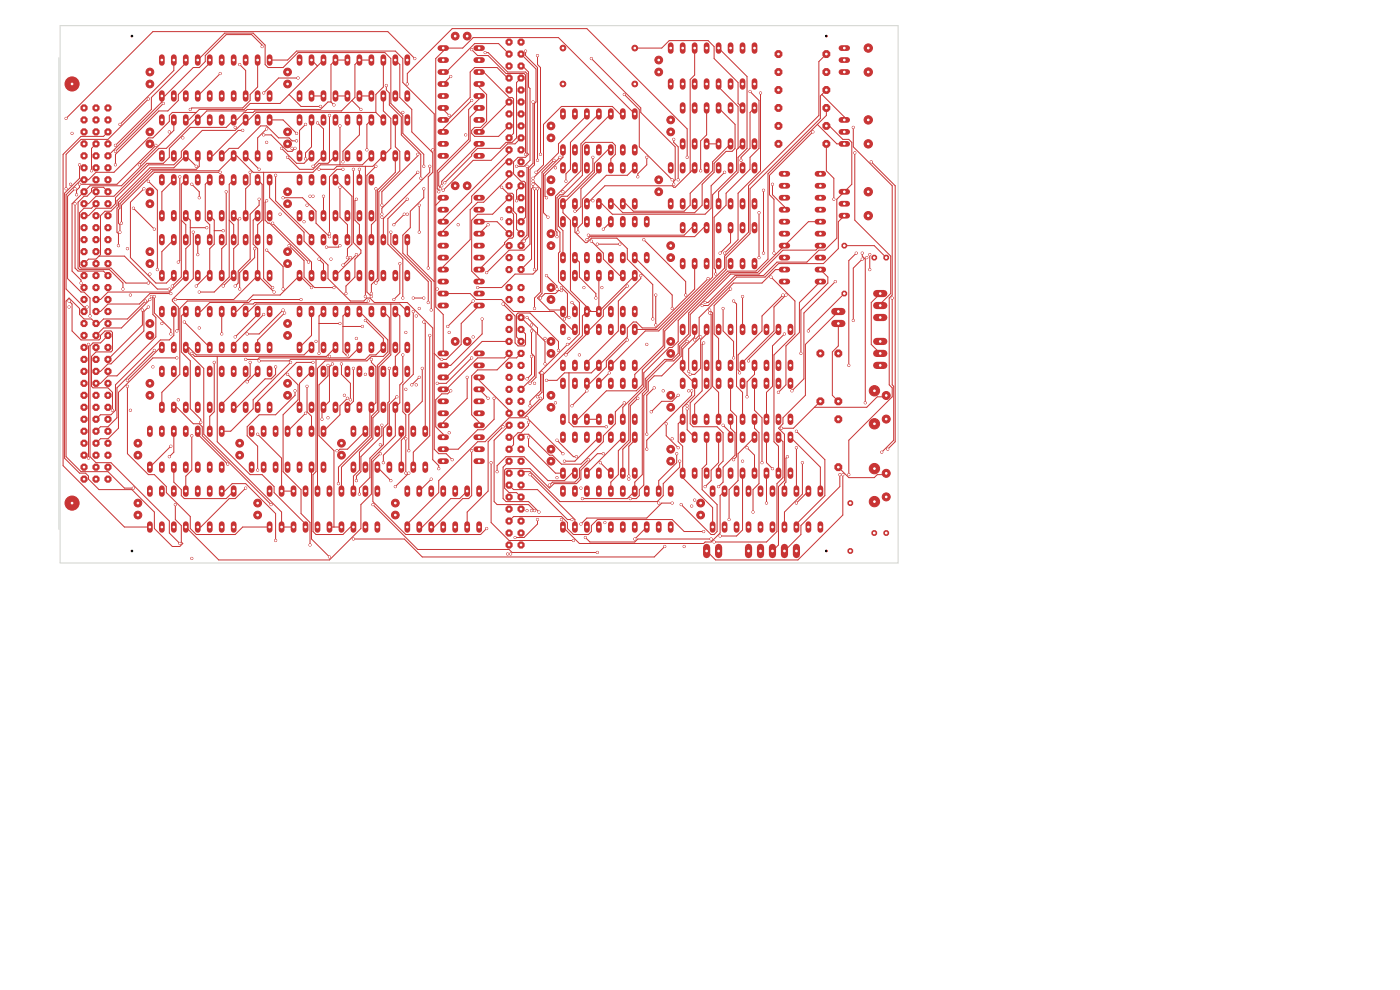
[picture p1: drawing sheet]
<svg xmlns="http://www.w3.org/2000/svg" width="297mm" height="210mm" viewBox="0 0 297 210" stroke-linecap="round" stroke-linejoin="round" font-family="sans-serif">
<g fill="none" stroke="#c83434" stroke-width="1.2">
<path d="M119.4 46.4v1.2M119.4 54v1.3M122 46.4v1.2M122 54v1.3M124.5 46.4v1.2M124.5 54v1.3M127 46.4v1.2M127 54v1.3M129.6 46.4v1.2M129.6 54v1.3M132.1 46.4v1.2M132.1 54v1.3"/>
<path d="M134.7 46.4v1.2M134.7 54v1.3M137.2 46.4v1.2M137.2 54v1.3"/>
</g>
<g fill="#c83434">
<circle cx="108" cy="67.3" r=".82"/>
<circle cx="110.5" cy="67.3" r=".82"/>
<circle cx="108" cy="69.9" r=".82"/>
<circle cx="110.5" cy="69.9" r=".82"/>
<circle cx="108" cy="72.4" r=".82"/>
<circle cx="110.5" cy="72.4" r=".82"/>
<circle cx="108" cy="75" r=".82"/>
<circle cx="110.5" cy="75" r=".82"/>
<circle cx="108" cy="77.5" r=".82"/>
<circle cx="110.5" cy="77.5" r=".82"/>
<circle cx="108" cy="80" r=".82"/>
<circle cx="110.5" cy="80" r=".82"/>
<circle cx="108" cy="82.6" r=".82"/>
<circle cx="110.5" cy="82.6" r=".82"/>
<circle cx="108" cy="85.1" r=".82"/>
<circle cx="110.5" cy="85.1" r=".82"/>
<circle cx="108" cy="87.7" r=".82"/>
<circle cx="110.5" cy="87.7" r=".82"/>
<circle cx="108" cy="90.2" r=".82"/>
<circle cx="110.5" cy="90.2" r=".82"/>
<circle cx="108" cy="92.7" r=".82"/>
<circle cx="110.5" cy="92.7" r=".82"/>
<circle cx="108" cy="95.3" r=".82"/>
<circle cx="110.5" cy="95.3" r=".82"/>
<circle cx="108" cy="97.8" r=".82"/>
<circle cx="110.5" cy="97.8" r=".82"/>
<circle cx="108" cy="100.4" r=".82"/>
<circle cx="110.5" cy="100.4" r=".82"/>
<circle cx="108" cy="102.9" r=".82"/>
<circle cx="110.5" cy="102.9" r=".82"/>
<circle cx="108" cy="105.4" r=".82"/>
<circle cx="110.5" cy="105.4" r=".82"/>
<circle cx="108" cy="108" r=".82"/>
<circle cx="110.5" cy="108" r=".82"/>
<circle cx="108" cy="110.5" r=".82"/>
<circle cx="110.5" cy="110.5" r=".82"/>
<circle cx="108" cy="113.1" r=".82"/>
<circle cx="110.5" cy="113.1" r=".82"/>
<circle cx="108" cy="115.6" r=".82"/>
<circle cx="110.5" cy="115.6" r=".82"/>
<circle cx="175.3" cy="30.5" r=".91"/>
<circle cx="165.1" cy="30.5" r=".91"/>
<circle cx="108" cy="61" r=".82"/>
<circle cx="110.5" cy="61" r=".82"/>
<circle cx="108" cy="63.5" r=".82"/>
<circle cx="110.5" cy="63.5" r=".82"/>
</g>
<g fill="#c83434" stroke="#c83434" stroke-width=".21">
<circle cx="148.6" cy="106.7" r=".83"/>
<circle cx="148.6" cy="109.3" r=".83"/>
<circle cx="116.9" cy="95.3" r=".83"/>
<circle cx="116.9" cy="97.8" r=".83"/>
</g>
<g fill="none" stroke="#c83434" stroke-width="1.2">
<path d="M34.3 37.5v1.2M36.9 37.5v1.2M39.4 37.5v1.2M42 37.5v1.2M44.5 37.5v1.2M47 37.5v1.2M49.6 37.5v1.2M52.1 37.5v1.2M54.7 37.5v1.2M57.2 37.5v1.2M34.3 45.1v1.3M36.9 45.1v1.3"/>
<path d="M39.4 45.1v1.3M42 45.1v1.3M44.5 45.1v1.3M47 45.1v1.3M49.6 45.1v1.3M52.1 45.1v1.3M54.7 45.1v1.3M57.2 45.1v1.3"/>
</g>
<path d="M186 67.3h1.5M186 64.8h1.5M186 62.3h1.5" fill="none" stroke="#c83434" stroke-width="1.5"/>
<g fill="#c83434">
<circle cx="179.1" cy="52.1" r=".66"/>
<circle cx="179.1" cy="62.3" r=".66"/>
</g>
<path d="M149.9 116.1v1.5M152.4 116.1v1.5" fill="none" stroke="#c83434" stroke-width="1.5"/>
<g fill="#c83434">
<circle cx="177.8" cy="99.1" r=".91"/>
<circle cx="177.8" cy="88.9" r=".91"/>
</g>
<g fill="#c83434" stroke="#c83434" stroke-width=".21">
<circle cx="142.3" cy="72.4" r=".83"/>
<circle cx="142.3" cy="75" r=".83"/>
</g>
<g fill="none" stroke="#c83434" stroke-width="1.2">
<path d="M34.3 12.1v1.2M34.3 19.7v1.3M36.9 12.1v1.2M36.9 19.7v1.3M39.4 12.1v1.2M39.4 19.7v1.3M42 12.1v1.2M42 19.7v1.3M44.5 12.1v1.2M44.5 19.7v1.3M47 12.1v1.2M47 19.7v1.3"/>
<path d="M49.6 12.1v1.2M49.6 19.7v1.3M52.1 12.1v1.2M52.1 19.7v1.3M54.7 12.1v1.2M54.7 19.7v1.3M57.2 12.1v1.2M57.2 19.7v1.3M63.5 24.8v1.2M63.5 32.4v1.3M66.1 24.8v1.2M66.1 32.4v1.3"/>
<path d="M68.6 24.8v1.2M68.6 32.4v1.3M71.2 24.8v1.2M71.2 32.4v1.3M73.7 24.8v1.2M73.7 32.4v1.3M76.2 24.8v1.2M76.2 32.4v1.3M78.8 24.8v1.2M78.8 32.4v1.3M81.3 24.8v1.2M81.3 32.4v1.3"/>
<path d="M83.9 24.8v1.2M83.9 32.4v1.3M86.4 24.8v1.2M86.4 32.4v1.3M165.8 36.9h1.2M165.8 39.4h1.2M173.4 36.9h1.2M173.4 39.4h1.2M165.8 41.9h1.2M165.8 44.5h1.2M165.8 47h1.2M165.8 49.6h1.2"/>
<path d="M165.8 52.1h1.2M165.8 54.6h1.2M165.8 57.2h1.2M165.8 59.7h1.2M173.4 41.9h1.2M173.4 44.5h1.2M173.4 47h1.2M173.4 49.6h1.2M173.4 52.1h1.2M173.4 54.6h1.2M173.4 57.2h1.2M173.4 59.7h1.2"/>
</g>
<g fill="#c83434">
<circle cx="180.4" cy="106.7" r=".66"/>
<circle cx="180.4" cy="116.9" r=".66"/>
</g>
<g fill="#c83434" stroke="#c83434" stroke-width=".21">
<circle cx="31.8" cy="68.6" r=".83"/>
<circle cx="31.8" cy="71.2" r=".83"/>
</g>
<g fill="#c83434">
<circle cx="165.1" cy="11.5" r=".91"/>
<circle cx="175.3" cy="11.5" r=".91"/>
</g>
<g fill="none" stroke="#c83434" stroke-width="1.2">
<path d="M34.3 24.8v1.2M34.3 32.4v1.3M36.9 24.8v1.2M36.9 32.4v1.3M39.4 24.8v1.2M39.4 32.4v1.3M42 24.8v1.2M42 32.4v1.3M44.5 24.8v1.2M44.5 32.4v1.3M47 24.8v1.2M47 32.4v1.3"/>
<path d="M49.6 24.8v1.2M49.6 32.4v1.3M52.1 24.8v1.2M52.1 32.4v1.3M54.7 24.8v1.2M54.7 32.4v1.3M57.2 24.8v1.2M57.2 32.4v1.3M63.5 37.5v1.2M66.1 37.5v1.2M68.6 37.5v1.2M71.2 37.5v1.2"/>
<path d="M73.7 37.5v1.2M76.2 37.5v1.2M78.8 37.5v1.2M63.5 45.1v1.3M66.1 45.1v1.3M68.6 45.1v1.3M71.2 45.1v1.3M73.7 45.1v1.3M76.2 45.1v1.3M78.8 45.1v1.3"/>
</g>
<g fill="#c83434" stroke="#c83434" stroke-width=".21">
<circle cx="142.3" cy="52.1" r=".83"/>
<circle cx="142.3" cy="54.6" r=".83"/>
<circle cx="61" cy="28" r=".83"/>
<circle cx="61" cy="30.5" r=".83"/>
<circle cx="139.7" cy="38.1" r=".83"/>
<circle cx="139.7" cy="40.7" r=".83"/>
</g>
<g fill="#c83434">
<circle cx="177.8" cy="75" r=".91"/>
<circle cx="177.8" cy="85.1" r=".91"/>
</g>
<g fill="#c83434" stroke="#c83434" stroke-width=".21">
<circle cx="116.9" cy="49.6" r=".83"/>
<circle cx="116.9" cy="52.1" r=".83"/>
<circle cx="188" cy="88.9" r=".85"/>
<circle cx="188" cy="83.9" r=".85"/>
<circle cx="185.5" cy="89.9" r="1.1"/>
<circle cx="185.5" cy="82.9" r="1.1"/>
<circle cx="96.6" cy="39.4" r=".83"/>
<circle cx="99.1" cy="39.4" r=".83"/>
<circle cx="31.8" cy="15.3" r=".83"/>
<circle cx="31.8" cy="17.8" r=".83"/>
<circle cx="96.6" cy="72.4" r=".83"/>
<circle cx="99.1" cy="72.4" r=".83"/>
<circle cx="142.3" cy="95.3" r=".83"/>
<circle cx="142.3" cy="97.8" r=".83"/>
<circle cx="142.3" cy="83.9" r=".83"/>
<circle cx="142.3" cy="86.4" r=".83"/>
<circle cx="72.4" cy="96.6" r=".83"/>
<circle cx="72.4" cy="94" r=".83"/>
</g>
<path d="M186 72.4h1.5M186 75h1.5M186 77.5h1.5" fill="none" stroke="#c83434" stroke-width="1.5"/>
<g fill="none" stroke="#c83434" stroke-width="1.2">
<path d="M63.5 12.1v1.2M63.5 19.7v1.3M66.1 12.1v1.2M66.1 19.7v1.3M68.6 12.1v1.2M68.6 19.7v1.3M71.2 12.1v1.2M71.2 19.7v1.3M73.7 12.1v1.2M73.7 19.7v1.3M76.2 12.1v1.2M76.2 19.7v1.3"/>
<path d="M78.8 12.1v1.2M78.8 19.7v1.3M81.3 12.1v1.2M81.3 19.7v1.3M83.9 12.1v1.2M83.9 19.7v1.3M86.4 12.1v1.2M86.4 19.7v1.3M142.3 9.6v1.2M142.3 17.2v1.2M144.8 9.6v1.2M144.8 17.2v1.2"/>
<path d="M147.4 9.6v1.2M147.4 17.2v1.2M149.9 9.6v1.2M149.9 17.2v1.2M152.4 9.6v1.2M152.4 17.2v1.2M155 9.6v1.2M155 17.2v1.2M157.5 9.6v1.2M157.5 17.2v1.2M160.1 9.6v1.2M160.1 17.2v1.2"/>
<path d="M93.4 75h1.2M93.4 77.5h1.2M101 75h1.3M101 77.5h1.3M93.4 80h1.2M93.4 82.6h1.2M93.4 85.1h1.2M93.4 87.7h1.2M93.4 90.2h1.2M93.4 92.7h1.2M93.4 95.3h1.2M93.4 97.8h1.2"/>
<path d="M101 80h1.3M101 82.6h1.3M101 85.1h1.3M101 87.7h1.3M101 90.2h1.3M101 92.7h1.3M101 95.3h1.3M101 97.8h1.3M119.4 92.1v1.3M119.4 99.8v1.2M122 92.1v1.3M122 99.8v1.2"/>
<path d="M124.5 92.1v1.3M124.5 99.8v1.2M127 92.1v1.3M127 99.8v1.2M129.6 92.1v1.3M129.6 99.8v1.2M132.1 92.1v1.3M132.1 99.8v1.2M134.7 92.1v1.3M134.7 99.8v1.2M31.8 103.6v1.2M31.8 111.2v1.2"/>
<path d="M34.3 103.6v1.2M34.3 111.2v1.2M36.9 103.6v1.2M36.9 111.2v1.2M39.4 103.6v1.2M39.4 111.2v1.2M42 103.6v1.2M42 111.2v1.2M44.5 103.6v1.2M44.5 111.2v1.2M47 103.6v1.2M47 111.2v1.2"/>
<path d="M49.6 103.6v1.2M49.6 111.2v1.2M119.4 103.6v1.2M119.4 111.2v1.2M122 103.6v1.2M122 111.2v1.2M124.5 103.6v1.2M124.5 111.2v1.2M127 103.6v1.2M127 111.2v1.2M129.6 103.6v1.2M129.6 111.2v1.2"/>
<path d="M132.1 103.6v1.2M132.1 111.2v1.2M134.7 103.6v1.2M134.7 111.2v1.2M137.2 103.6v1.2M137.2 111.2v1.2M139.7 103.6v1.2M139.7 111.2v1.2M142.3 103.6v1.2M142.3 111.2v1.2M151.2 103.6v1.2M151.2 111.2v1.2"/>
<path d="M153.7 103.6v1.2M153.7 111.2v1.2M156.3 103.6v1.2M156.3 111.2v1.2M158.8 103.6v1.2M158.8 111.2v1.2M161.3 103.6v1.2M161.3 111.2v1.2M163.9 103.6v1.2M163.9 111.2v1.2M166.4 103.6v1.2M166.4 111.2v1.2"/>
<path d="M169 103.6v1.2M169 111.2v1.2M171.5 103.6v1.2M171.5 111.2v1.2M174 103.6v1.2M174 111.2v1.2"/>
</g>
<g fill="#c83434">
<circle cx="188" cy="113.1" r=".66"/>
<circle cx="185.5" cy="113.1" r=".66"/>
</g>
<g fill="#c83434" stroke="#c83434" stroke-width=".21">
<circle cx="188" cy="105.4" r=".85"/>
<circle cx="188" cy="100.4" r=".85"/>
<circle cx="185.5" cy="106.4" r="1.1"/>
<circle cx="185.5" cy="99.4" r="1.1"/>
<circle cx="184.2" cy="10.2" r=".89"/>
<circle cx="184.2" cy="15.3" r=".89"/>
<circle cx="50.8" cy="94" r=".83"/>
<circle cx="50.8" cy="96.6" r=".83"/>
</g>
<g fill="none" stroke="#c83434" stroke-width="1.2">
<path d="M178.5 10.2h1.2M178.5 12.7h1.2M178.5 15.3h1.2M119.4 23.6v1.2M119.4 31.2v1.2M122 23.6v1.2M122 31.2v1.2M124.5 23.6v1.2M124.5 31.2v1.2M127 23.6v1.2M127 31.2v1.2M129.6 23.6v1.2"/>
<path d="M129.6 31.2v1.2M132.1 23.6v1.2M132.1 31.2v1.2M134.7 23.6v1.2M134.7 31.2v1.2M63.5 65.5v1.2M63.5 73.1v1.2M66.1 65.5v1.2M66.1 73.1v1.2M68.6 65.5v1.2M68.6 73.1v1.2M71.2 65.5v1.2"/>
<path d="M71.2 73.1v1.2M73.7 65.5v1.2M73.7 73.1v1.2M76.2 65.5v1.2M76.2 73.1v1.2M78.8 65.5v1.2M78.8 73.1v1.2M81.3 65.5v1.2M81.3 73.1v1.2M83.9 65.5v1.2M83.9 73.1v1.2M86.4 65.5v1.2"/>
<path d="M86.4 73.1v1.2"/>
</g>
<g fill="#c83434">
<circle cx="188" cy="54.6" r=".66"/>
<circle cx="185.5" cy="54.6" r=".66"/>
</g>
<g fill="#c83434" stroke="#c83434" stroke-width=".21">
<circle cx="15.3" cy="106.7" r="1.5"/>
<circle cx="15.3" cy="17.8" r="1.5"/>
</g>
<g fill="#c83434">
<circle cx="17.8" cy="101.6" r=".82"/>
<circle cx="17.8" cy="99.1" r=".82"/>
<circle cx="17.8" cy="96.6" r=".82"/>
<circle cx="17.8" cy="94" r=".82"/>
<circle cx="17.8" cy="91.5" r=".82"/>
<circle cx="17.8" cy="88.9" r=".82"/>
<circle cx="17.8" cy="86.4" r=".82"/>
<circle cx="17.8" cy="83.9" r=".82"/>
<circle cx="17.8" cy="81.3" r=".82"/>
<circle cx="17.8" cy="78.8" r=".82"/>
<circle cx="17.8" cy="76.2" r=".82"/>
<circle cx="17.8" cy="73.7" r=".82"/>
<circle cx="17.8" cy="71.2" r=".82"/>
<circle cx="17.8" cy="68.6" r=".82"/>
<circle cx="17.8" cy="66.1" r=".82"/>
<circle cx="17.8" cy="63.5" r=".82"/>
<circle cx="17.8" cy="61" r=".82"/>
<circle cx="17.8" cy="58.5" r=".82"/>
<circle cx="17.8" cy="55.9" r=".82"/>
<circle cx="17.8" cy="53.4" r=".82"/>
<circle cx="17.8" cy="50.8" r=".82"/>
<circle cx="17.8" cy="48.3" r=".82"/>
<circle cx="17.8" cy="45.8" r=".82"/>
<circle cx="17.8" cy="43.2" r=".82"/>
<circle cx="17.8" cy="40.7" r=".82"/>
<circle cx="17.8" cy="38.1" r=".82"/>
<circle cx="17.8" cy="35.6" r=".82"/>
<circle cx="17.8" cy="33.1" r=".82"/>
<circle cx="17.8" cy="30.5" r=".82"/>
<circle cx="17.8" cy="28" r=".82"/>
<circle cx="17.8" cy="25.4" r=".82"/>
<circle cx="17.8" cy="22.9" r=".82"/>
<circle cx="20.4" cy="101.6" r=".82"/>
<circle cx="20.4" cy="99.1" r=".82"/>
<circle cx="20.4" cy="96.6" r=".82"/>
<circle cx="20.4" cy="94" r=".82"/>
<circle cx="20.4" cy="91.5" r=".82"/>
<circle cx="20.4" cy="88.9" r=".82"/>
<circle cx="20.4" cy="86.4" r=".82"/>
<circle cx="20.4" cy="83.9" r=".82"/>
<circle cx="20.4" cy="81.3" r=".82"/>
<circle cx="20.4" cy="78.8" r=".82"/>
<circle cx="20.4" cy="76.2" r=".82"/>
<circle cx="20.4" cy="73.7" r=".82"/>
<circle cx="20.4" cy="71.2" r=".82"/>
<circle cx="20.4" cy="68.6" r=".82"/>
<circle cx="20.4" cy="66.1" r=".82"/>
<circle cx="20.4" cy="63.5" r=".82"/>
<circle cx="20.4" cy="61" r=".82"/>
<circle cx="20.4" cy="58.5" r=".82"/>
<circle cx="20.4" cy="55.9" r=".82"/>
<circle cx="20.4" cy="53.4" r=".82"/>
<circle cx="20.4" cy="50.8" r=".82"/>
<circle cx="20.4" cy="48.3" r=".82"/>
<circle cx="20.4" cy="45.8" r=".82"/>
<circle cx="20.4" cy="43.2" r=".82"/>
<circle cx="20.4" cy="40.7" r=".82"/>
<circle cx="20.4" cy="38.1" r=".82"/>
<circle cx="20.4" cy="35.6" r=".82"/>
<circle cx="20.4" cy="33.1" r=".82"/>
<circle cx="20.4" cy="30.5" r=".82"/>
<circle cx="20.4" cy="28" r=".82"/>
<circle cx="20.4" cy="25.4" r=".82"/>
<circle cx="20.4" cy="22.9" r=".82"/>
<circle cx="22.9" cy="101.6" r=".82"/>
<circle cx="22.9" cy="99.1" r=".82"/>
<circle cx="22.9" cy="96.6" r=".82"/>
<circle cx="22.9" cy="94" r=".82"/>
<circle cx="22.9" cy="91.5" r=".82"/>
<circle cx="22.9" cy="88.9" r=".82"/>
<circle cx="22.9" cy="86.4" r=".82"/>
<circle cx="22.9" cy="83.9" r=".82"/>
<circle cx="22.9" cy="81.3" r=".82"/>
<circle cx="22.9" cy="78.8" r=".82"/>
<circle cx="22.9" cy="76.2" r=".82"/>
<circle cx="22.9" cy="73.7" r=".82"/>
<circle cx="22.9" cy="71.2" r=".82"/>
<circle cx="22.9" cy="68.6" r=".82"/>
<circle cx="22.9" cy="66.1" r=".82"/>
<circle cx="22.9" cy="63.5" r=".82"/>
<circle cx="22.9" cy="61" r=".82"/>
<circle cx="22.9" cy="58.5" r=".82"/>
<circle cx="22.9" cy="55.9" r=".82"/>
<circle cx="22.9" cy="53.4" r=".82"/>
<circle cx="22.9" cy="50.8" r=".82"/>
<circle cx="22.9" cy="48.3" r=".82"/>
<circle cx="22.9" cy="45.8" r=".82"/>
<circle cx="22.9" cy="43.2" r=".82"/>
<circle cx="22.9" cy="40.7" r=".82"/>
<circle cx="22.9" cy="38.1" r=".82"/>
<circle cx="22.9" cy="35.6" r=".82"/>
<circle cx="22.9" cy="33.1" r=".82"/>
<circle cx="22.9" cy="30.5" r=".82"/>
<circle cx="22.9" cy="28" r=".82"/>
<circle cx="22.9" cy="25.4" r=".82"/>
<circle cx="22.9" cy="22.9" r=".82"/>
<circle cx="165.1" cy="19.1" r=".91"/>
<circle cx="175.3" cy="19.1" r=".91"/>
</g>
<g fill="none" stroke="#c83434" stroke-width="1.2">
<path d="M119.4 35v1.2M122 35v1.2M124.5 35v1.2M127 35v1.2M129.6 35v1.2M132.1 35v1.2M134.7 35v1.2M119.4 42.6v1.2M122 42.6v1.2M124.5 42.6v1.2M127 42.6v1.2M129.6 42.6v1.2"/>
<path d="M132.1 42.6v1.2M134.7 42.6v1.2M53.4 90.9v1.2M53.4 98.5v1.2M55.9 90.9v1.2M55.9 98.5v1.2M58.5 90.9v1.2M58.5 98.5v1.2M61 90.9v1.2M61 98.5v1.2M63.5 90.9v1.2M63.5 98.5v1.2"/>
<path d="M66.1 90.9v1.2M66.1 98.5v1.2M68.6 90.9v1.2M68.6 98.5v1.2"/>
</g>
<g fill="#c83434">
<circle cx="175.3" cy="22.9" r=".91"/>
<circle cx="165.1" cy="22.9" r=".91"/>
</g>
<g fill="#c83434" stroke="#c83434" stroke-width=".21">
<circle cx="61" cy="81.3" r=".83"/>
<circle cx="61" cy="83.9" r=".83"/>
</g>
<g fill="#c83434">
<circle cx="165.1" cy="15.3" r=".91"/>
<circle cx="175.3" cy="15.3" r=".91"/>
</g>
<g fill="#c83434" stroke="#c83434" stroke-width=".21">
<circle cx="31.8" cy="81.3" r=".83"/>
<circle cx="31.8" cy="83.9" r=".83"/>
<circle cx="119.4" cy="17.8" r=".61"/>
<circle cx="134.7" cy="17.8" r=".61"/>
<circle cx="134.7" cy="10.2" r=".61"/>
<circle cx="119.4" cy="10.2" r=".61"/>
<circle cx="31.8" cy="53.4" r=".83"/>
<circle cx="31.8" cy="55.9" r=".83"/>
<circle cx="116.9" cy="38.1" r=".83"/>
<circle cx="116.9" cy="40.7" r=".83"/>
<circle cx="29.3" cy="94" r=".83"/>
<circle cx="29.3" cy="96.6" r=".83"/>
<circle cx="29.3" cy="106.7" r=".83"/>
<circle cx="29.3" cy="109.3" r=".83"/>
<circle cx="83.9" cy="109.3" r=".83"/>
<circle cx="83.9" cy="106.7" r=".83"/>
</g>
<g fill="none" stroke="#c83434" stroke-width="1.2">
<path d="M93.4 10.2h1.2M93.4 12.7h1.2M93.4 15.3h1.2M93.4 17.8h1.2M101 10.2h1.3M101 12.7h1.3M101 15.3h1.3M101 17.8h1.3M93.4 20.4h1.2M93.4 22.9h1.2M93.4 25.4h1.2M93.4 28h1.2"/>
<path d="M93.4 30.5h1.2M93.4 33.1h1.2M101 20.4h1.3M101 22.9h1.3M101 25.4h1.3M101 28h1.3M101 30.5h1.3M101 33.1h1.3M119.4 57.8v1.3M122 57.8v1.3M124.5 57.8v1.3M127 57.8v1.3"/>
<path d="M129.6 57.8v1.3M132.1 57.8v1.3M134.7 57.8v1.3M34.3 78.2v1.2M36.9 78.2v1.2M39.4 78.2v1.2M42 78.2v1.2M44.5 78.2v1.2M47 78.2v1.2M49.6 78.2v1.2M52.1 78.2v1.2M54.7 78.2v1.2"/>
<path d="M57.2 78.2v1.2M119.4 65.5v1.2M122 65.5v1.2M124.5 65.5v1.2M127 65.5v1.2M129.6 65.5v1.2M132.1 65.5v1.2M134.7 65.5v1.2M31.8 90.9v1.2M31.8 98.5v1.2M34.3 85.8v1.2M34.3 90.9v1.2"/>
<path d="M34.3 98.5v1.2M36.9 85.8v1.2M36.9 90.9v1.2M36.9 98.5v1.2M39.4 85.8v1.2M39.4 90.9v1.2M39.4 98.5v1.2M42 85.8v1.2M42 90.9v1.2M42 98.5v1.2M44.5 85.8v1.2M44.5 90.9v1.2"/>
<path d="M44.5 98.5v1.2M47 85.8v1.2M47 90.9v1.2M47 98.5v1.2M49.6 85.8v1.2M52.1 85.8v1.2M54.7 85.8v1.2M57.2 85.8v1.2M144.8 80.7v1.2M144.8 88.3v1.2M147.4 80.7v1.2M147.4 88.3v1.2"/>
<path d="M149.9 80.7v1.2M149.9 88.3v1.2M152.4 80.7v1.2M152.4 88.3v1.2M155 80.7v1.2M155 88.3v1.2M157.5 80.7v1.2M157.5 88.3v1.2M160.1 80.7v1.2M160.1 88.3v1.2M162.6 80.7v1.2M162.6 88.3v1.2"/>
<path d="M165.1 80.7v1.2M165.1 88.3v1.2M167.7 80.7v1.2M167.7 88.3v1.2"/>
</g>
<path d="M177.1 68.6h1.5M177.1 66.1h1.5" fill="none" stroke="#c83434" stroke-width="1.5"/>
<g fill="#c83434">
<circle cx="108" cy="8.9" r=".82"/>
<circle cx="110.5" cy="8.9" r=".82"/>
<circle cx="108" cy="11.5" r=".82"/>
<circle cx="110.5" cy="11.5" r=".82"/>
<circle cx="108" cy="14" r=".82"/>
<circle cx="110.5" cy="14" r=".82"/>
<circle cx="108" cy="16.5" r=".82"/>
<circle cx="110.5" cy="16.5" r=".82"/>
<circle cx="108" cy="19.1" r=".82"/>
<circle cx="110.5" cy="19.1" r=".82"/>
<circle cx="108" cy="21.6" r=".82"/>
<circle cx="110.5" cy="21.6" r=".82"/>
<circle cx="108" cy="24.2" r=".82"/>
<circle cx="110.5" cy="24.2" r=".82"/>
<circle cx="108" cy="26.7" r=".82"/>
<circle cx="110.5" cy="26.7" r=".82"/>
<circle cx="108" cy="29.2" r=".82"/>
<circle cx="110.5" cy="29.2" r=".82"/>
<circle cx="108" cy="31.8" r=".82"/>
<circle cx="110.5" cy="31.8" r=".82"/>
<circle cx="108" cy="34.3" r=".82"/>
<circle cx="110.5" cy="34.3" r=".82"/>
<circle cx="108" cy="36.9" r=".82"/>
<circle cx="110.5" cy="36.9" r=".82"/>
<circle cx="108" cy="39.4" r=".82"/>
<circle cx="110.5" cy="39.4" r=".82"/>
<circle cx="108" cy="41.9" r=".82"/>
<circle cx="110.5" cy="41.9" r=".82"/>
<circle cx="108" cy="44.5" r=".82"/>
<circle cx="110.5" cy="44.5" r=".82"/>
<circle cx="108" cy="47" r=".82"/>
<circle cx="110.5" cy="47" r=".82"/>
<circle cx="108" cy="49.6" r=".82"/>
<circle cx="110.5" cy="49.6" r=".82"/>
<circle cx="108" cy="52.1" r=".82"/>
<circle cx="110.5" cy="52.1" r=".82"/>
<circle cx="108" cy="54.6" r=".82"/>
<circle cx="110.5" cy="54.6" r=".82"/>
<circle cx="108" cy="57.2" r=".82"/>
<circle cx="110.5" cy="57.2" r=".82"/>
</g>
<g fill="#c83434" stroke="#c83434" stroke-width=".21">
<circle cx="116.9" cy="26.7" r=".83"/>
<circle cx="116.9" cy="29.2" r=".83"/>
<circle cx="116.9" cy="83.9" r=".83"/>
<circle cx="116.9" cy="86.4" r=".83"/>
<circle cx="54.7" cy="106.7" r=".83"/>
<circle cx="54.7" cy="109.3" r=".83"/>
<circle cx="61" cy="68.6" r=".83"/>
<circle cx="61" cy="71.2" r=".83"/>
<circle cx="142.3" cy="25.4" r=".83"/>
<circle cx="142.3" cy="28" r=".83"/>
<circle cx="61" cy="15.3" r=".83"/>
<circle cx="61" cy="17.8" r=".83"/>
<circle cx="99.1" cy="7.7" r=".83"/>
<circle cx="96.6" cy="7.7" r=".83"/>
<circle cx="61" cy="53.4" r=".83"/>
<circle cx="61" cy="55.9" r=".83"/>
<circle cx="139.7" cy="12.7" r=".83"/>
<circle cx="139.7" cy="15.3" r=".83"/>
<circle cx="61" cy="40.7" r=".83"/>
<circle cx="61" cy="43.2" r=".83"/>
<circle cx="116.9" cy="72.4" r=".83"/>
<circle cx="116.9" cy="75" r=".83"/>
<circle cx="184.2" cy="25.4" r=".89"/>
<circle cx="184.2" cy="30.5" r=".89"/>
</g>
<g fill="none" stroke="#c83434" stroke-width="1.2">
<path d="M142.3 35v1.2M144.8 22.3v1.2M144.8 29.9v1.2M144.8 35v1.2M147.4 22.3v1.2M147.4 29.9v1.2M147.4 35v1.2M149.9 22.3v1.2M149.9 29.9v1.2M149.9 35v1.2M152.4 22.3v1.2M152.4 29.9v1.2"/>
<path d="M152.4 35v1.2M155 22.3v1.2M155 29.9v1.2M155 35v1.2M157.5 22.3v1.2M157.5 29.9v1.2M157.5 35v1.2M160.1 22.3v1.2M160.1 29.9v1.2M160.1 35v1.2M178.5 25.4h1.2M178.5 28h1.2"/>
<path d="M178.5 30.5h1.2M63.5 50.2v1.2M63.5 57.8v1.3M66.1 50.2v1.2M66.1 57.8v1.3M68.6 50.2v1.2M68.6 57.8v1.3M71.2 50.2v1.2M71.2 57.8v1.3M73.7 50.2v1.2M73.7 57.8v1.3M76.2 50.2v1.2"/>
<path d="M76.2 57.8v1.3M78.8 50.2v1.2M78.8 57.8v1.3M81.3 50.2v1.2M81.3 57.8v1.3M83.9 50.2v1.2M83.9 57.8v1.3M86.4 50.2v1.2M86.4 57.8v1.3M93.4 41.9h1.2M93.4 44.5h1.2M93.4 47h1.2"/>
<path d="M93.4 49.6h1.2M93.4 52.1h1.2M93.4 54.6h1.2M93.4 57.2h1.2M93.4 59.7h1.2M101 41.9h1.3M101 44.5h1.3M101 47h1.3M101 49.6h1.3M101 52.1h1.3M101 54.6h1.3M101 57.2h1.3"/>
<path d="M101 59.7h1.3M142.3 42.6v1.2M144.8 42.6v1.2M144.8 47.7v1.2M144.8 55.3v1.2M147.4 42.6v1.2M147.4 47.7v1.2M147.4 55.3v1.2M149.9 42.6v1.2M149.9 47.7v1.2M149.9 55.3v1.2M152.4 42.6v1.2"/>
<path d="M152.4 47.7v1.2M152.4 55.3v1.2M155 42.6v1.2M155 47.7v1.2M155 55.3v1.2M157.5 42.6v1.2M157.5 47.7v1.2M157.5 55.3v1.2M160.1 42.6v1.2M160.1 47.7v1.2M160.1 55.3v1.2M34.3 65.5v1.2"/>
<path d="M34.3 73.1v1.2M36.9 65.5v1.2M36.9 73.1v1.2M39.4 65.5v1.2M39.4 73.1v1.2M42 65.5v1.2M42 73.1v1.2M44.5 65.5v1.2M44.5 73.1v1.2M47 65.5v1.2M47 73.1v1.2M49.6 65.5v1.2"/>
<path d="M49.6 73.1v1.2M52.1 65.5v1.2M52.1 73.1v1.2M54.7 65.5v1.2M54.7 73.1v1.2M57.2 65.5v1.2M57.2 73.1v1.2M93.4 62.3h1.2M93.4 64.8h1.2M101 62.3h1.3M101 64.8h1.3M119.4 69.3v1.2"/>
<path d="M119.4 76.9v1.2M122 69.3v1.2M122 76.9v1.2M124.5 69.3v1.2M124.5 76.9v1.2M127 69.3v1.2M127 76.9v1.2M129.6 69.3v1.2M129.6 76.9v1.2M132.1 69.3v1.2M132.1 76.9v1.2M134.7 69.3v1.2"/>
<path d="M134.7 76.9v1.2M144.8 69.3v1.2M144.8 76.9v1.2M147.4 69.3v1.2M147.4 76.9v1.2M149.9 69.3v1.2M149.9 76.9v1.2M152.4 69.3v1.2M152.4 76.9v1.2M155 69.3v1.2M155 76.9v1.2M157.5 69.3v1.2"/>
<path d="M157.5 76.9v1.2M160.1 69.3v1.2M160.1 76.9v1.2M162.6 69.3v1.2M162.6 76.9v1.2M165.1 69.3v1.2M165.1 76.9v1.2M167.7 69.3v1.2M167.7 76.9v1.2M75 90.9v1.2M75 98.5v1.2M77.5 90.9v1.2"/>
<path d="M77.5 98.5v1.2M80.1 90.9v1.2M80.1 98.5v1.2M82.6 90.9v1.2M82.6 98.5v1.2M85.1 90.9v1.2M85.1 98.5v1.2M87.7 90.9v1.2M87.7 98.5v1.2M90.2 90.9v1.2M90.2 98.5v1.2M119.4 80.7v1.2"/>
<path d="M119.4 88.3v1.2M122 80.7v1.2M122 88.3v1.2M124.5 80.7v1.2M124.5 88.3v1.2M127 80.7v1.2M127 88.3v1.2M129.6 80.7v1.2M129.6 88.3v1.2M132.1 80.7v1.2M132.1 88.3v1.2M134.7 80.7v1.2"/>
<path d="M134.7 88.3v1.2M144.8 92.1v1.3M144.8 99.8v1.2M147.4 92.1v1.3M147.4 99.8v1.2M149.9 92.1v1.3M149.9 99.8v1.2M152.4 92.1v1.3M152.4 99.8v1.2M155 92.1v1.3M155 99.8v1.2M157.5 92.1v1.3"/>
<path d="M157.5 99.8v1.2M160.1 92.1v1.3M160.1 99.8v1.2M162.6 92.1v1.3M162.6 99.8v1.2M165.1 92.1v1.3M165.1 99.8v1.2M167.7 92.1v1.3M167.7 99.8v1.2"/>
</g>
<path d="M158.8 116.1v1.5M161.3 116.1v1.5M163.9 116.1v1.5M166.4 116.1v1.5M169 116.1v1.5" fill="none" stroke="#c83434" stroke-width="1.5"/>
<g fill="#c83434">
<circle cx="174" cy="85.1" r=".91"/>
<circle cx="174" cy="75" r=".91"/>
</g>
<g fill="none" stroke="#c83434" stroke-width="1.2">
<path d="M34.3 50.2v1.2M34.3 57.8v1.3M36.9 50.2v1.2M36.9 57.8v1.3M39.4 50.2v1.2M39.4 57.8v1.3M42 50.2v1.2M42 57.8v1.3M44.5 50.2v1.2M44.5 57.8v1.3M47 50.2v1.2M47 57.8v1.3"/>
<path d="M49.6 50.2v1.2M49.6 57.8v1.3M52.1 50.2v1.2M52.1 57.8v1.3M54.7 50.2v1.2M54.7 57.8v1.3M57.2 50.2v1.2M57.2 57.8v1.3M178.5 40.7h1.2M178.5 43.2h1.2M178.5 45.8h1.2M57.2 103.6v1.2"/>
<path d="M57.2 111.2v1.2M59.7 103.6v1.2M59.7 111.2v1.2M62.3 103.6v1.2M62.3 111.2v1.2M64.8 103.6v1.2M64.8 111.2v1.2M67.4 103.6v1.2M67.4 111.2v1.2M69.9 103.6v1.2M69.9 111.2v1.2M72.4 103.6v1.2"/>
<path d="M72.4 111.2v1.2M75 103.6v1.2M75 111.2v1.2M77.5 103.6v1.2M77.5 111.2v1.2M80.1 103.6v1.2M80.1 111.2v1.2M86.4 103.6v1.2M86.4 111.2v1.2M88.9 103.6v1.2M88.9 111.2v1.2M91.5 103.6v1.2"/>
<path d="M91.5 111.2v1.2M94 103.6v1.2M94 111.2v1.2M96.6 103.6v1.2M96.6 111.2v1.2M99.1 103.6v1.2M99.1 111.2v1.2M101.6 103.6v1.2M101.6 111.2v1.2"/>
</g>
<g fill="#c83434" stroke="#c83434" stroke-width=".21">
<circle cx="116.9" cy="61" r=".83"/>
<circle cx="116.9" cy="63.5" r=".83"/>
<circle cx="184.2" cy="40.7" r=".89"/>
<circle cx="184.2" cy="45.8" r=".89"/>
</g>
<g fill="#c83434">
<circle cx="165.1" cy="26.7" r=".91"/>
<circle cx="175.3" cy="26.7" r=".91"/>
</g>
<g fill="none" stroke="#c83434" stroke-width="1.2">
<path d="M63.5 78.2v1.2M66.1 78.2v1.2M68.6 78.2v1.2M71.2 78.2v1.2M73.7 78.2v1.2M76.2 78.2v1.2M78.8 78.2v1.2M81.3 78.2v1.2M83.9 78.2v1.2M86.4 78.2v1.2M63.5 85.8v1.2M66.1 85.8v1.2"/>
<path d="M68.6 85.8v1.2M71.2 85.8v1.2M73.7 85.8v1.2M76.2 85.8v1.2M78.8 85.8v1.2M81.3 85.8v1.2M83.9 85.8v1.2M86.4 85.8v1.2"/>
</g>
<g fill="#c83434" stroke="#c83434" stroke-width=".21">
<circle cx="31.8" cy="40.7" r=".83"/>
<circle cx="31.8" cy="43.2" r=".83"/>
<circle cx="31.8" cy="28" r=".83"/>
<circle cx="31.8" cy="30.5" r=".83"/>
<circle cx="112.8" cy="70.2" r=".23"/>
<circle cx="114.7" cy="84.5" r=".23"/>
<circle cx="158.8" cy="76.6" r=".23"/>
<circle cx="158.5" cy="84.2" r=".23"/>
<circle cx="132.4" cy="85.4" r=".23"/>
<circle cx="137.2" cy="95.3" r=".23"/>
<circle cx="146.7" cy="82.9" r=".23"/>
<circle cx="116.6" cy="102.9" r=".23"/>
<circle cx="161.7" cy="98.1" r=".23"/>
<circle cx="124.8" cy="97.5" r=".23"/>
<circle cx="147.4" cy="106.1" r=".23"/>
<circle cx="142.6" cy="106.7" r=".23"/>
<circle cx="152.4" cy="103.2" r=".23"/>
<circle cx="123.2" cy="111.2" r=".23"/>
<circle cx="140.7" cy="82.9" r=".23"/>
<circle cx="143.9" cy="83.9" r=".23"/>
<circle cx="138.2" cy="87.4" r=".23"/>
<circle cx="122.9" cy="75.3" r=".23"/>
<circle cx="144.2" cy="97.8" r=".23"/>
<circle cx="155.6" cy="97.5" r=".23"/>
<circle cx="128" cy="96.2" r=".23"/>
<circle cx="159.7" cy="108.6" r=".23"/>
<circle cx="99.1" cy="80" r=".23"/>
<circle cx="82" cy="18.1" r=".23"/>
<circle cx="106.4" cy="39.7" r=".23"/>
<circle cx="89.3" cy="37.8" r=".23"/>
<circle cx="75.6" cy="54" r=".23"/>
<circle cx="67.7" cy="55" r=".23"/>
<circle cx="113.1" cy="38.5" r=".23"/>
<circle cx="113.7" cy="36.6" r=".23"/>
<circle cx="113.4" cy="65.4" r=".23"/>
<circle cx="67.4" cy="26.1" r=".23"/>
<circle cx="41.6" cy="35.3" r=".23"/>
<circle cx="66.4" cy="35.3" r=".23"/>
<circle cx="35.9" cy="61.3" r=".23"/>
<circle cx="61" cy="33.4" r=".23"/>
<circle cx="69.9" cy="24.5" r=".23"/>
<circle cx="32.7" cy="62.9" r=".23"/>
<circle cx="25.1" cy="52.1" r=".23"/>
<circle cx="36.2" cy="70.8" r=".23"/>
<circle cx="40.7" cy="75" r=".23"/>
<circle cx="69.9" cy="75.6" r=".23"/>
<circle cx="69.6" cy="77.5" r=".23"/>
<circle cx="25.4" cy="49.3" r=".23"/>
<circle cx="55.9" cy="66.7" r=".23"/>
<circle cx="57.8" cy="61" r=".23"/>
<circle cx="52.1" cy="76.2" r=".23"/>
<circle cx="72.1" cy="26.7" r=".23"/>
<circle cx="77.5" cy="68" r=".23"/>
<circle cx="25.8" cy="47.3" r=".23"/>
<circle cx="46.7" cy="36.6" r=".23"/>
<circle cx="77.5" cy="62.9" r=".23"/>
<circle cx="67.7" cy="35.9" r=".23"/>
<circle cx="55" cy="76.6" r=".23"/>
<circle cx="55" cy="35.9" r=".23"/>
<circle cx="90.9" cy="56.9" r=".23"/>
<circle cx="78.2" cy="63.9" r=".23"/>
<circle cx="78.8" cy="62.9" r=".23"/>
<circle cx="77.8" cy="31.8" r=".23"/>
<circle cx="76.6" cy="23.2" r=".23"/>
<circle cx="79.7" cy="35.3" r=".23"/>
<circle cx="17.2" cy="60" r=".23"/>
<circle cx="63.9" cy="63.5" r=".23"/>
<circle cx="70.8" cy="22.3" r=".23"/>
<circle cx="68" cy="22.6" r=".23"/>
<circle cx="18.5" cy="65.1" r=".23"/>
<circle cx="42.6" cy="89.6" r=".23"/>
<circle cx="54.7" cy="92.1" r=".23"/>
<circle cx="33.1" cy="30.8" r=".23"/>
<circle cx="59.7" cy="31.5" r=".23"/>
<circle cx="16.9" cy="39.1" r=".23"/>
<circle cx="16.2" cy="41.3" r=".23"/>
<circle cx="19.1" cy="67" r=".23"/>
<circle cx="39.1" cy="68.3" r=".23"/>
<circle cx="15.9" cy="40" r=".23"/>
<circle cx="60.1" cy="65.8" r=".23"/>
<circle cx="73.4" cy="62.3" r=".23"/>
<circle cx="75" cy="35.9" r=".23"/>
<circle cx="52.4" cy="70.8" r=".23"/>
<circle cx="62.6" cy="31.5" r=".23"/>
<circle cx="78.8" cy="62.3" r=".23"/>
<circle cx="60.4" cy="66.4" r=".23"/>
<circle cx="55.9" cy="28.6" r=".23"/>
<circle cx="49.9" cy="71.5" r=".23"/>
<circle cx="79.7" cy="60" r=".23"/>
<circle cx="69.9" cy="49.6" r=".23"/>
<circle cx="54" cy="52.7" r=".23"/>
<circle cx="72.8" cy="35.9" r=".23"/>
<circle cx="37.5" cy="75.9" r=".23"/>
<circle cx="47" cy="70.8" r=".23"/>
<circle cx="50.8" cy="61.3" r=".23"/>
<circle cx="72.8" cy="34.3" r=".23"/>
<circle cx="49.9" cy="60.7" r=".23"/>
<circle cx="55" cy="42.3" r=".23"/>
<circle cx="32.7" cy="74.3" r=".23"/>
<circle cx="64.8" cy="33.7" r=".23"/>
<circle cx="152.8" cy="53.7" r=".23"/>
<circle cx="114" cy="34" r=".23"/>
<circle cx="111.5" cy="10.8" r=".23"/>
<circle cx="50.8" cy="13.7" r=".23"/>
<circle cx="111.8" cy="35.3" r=".23"/>
<circle cx="40.4" cy="23.2" r=".23"/>
<circle cx="31.8" cy="58.1" r=".23"/>
<circle cx="113.1" cy="39.1" r=".23"/>
<circle cx="114.7" cy="32.7" r=".23"/>
<circle cx="114" cy="11.8" r=".23"/>
<circle cx="115.6" cy="77.2" r=".23"/>
<circle cx="28.3" cy="44.2" r=".23"/>
<circle cx="32.7" cy="48.6" r=".23"/>
<circle cx="111.8" cy="67.3" r=".23"/>
<circle cx="90.9" cy="64.2" r=".23"/>
<circle cx="82.9" cy="49.3" r=".23"/>
<circle cx="91.5" cy="65.8" r=".23"/>
<circle cx="89.9" cy="40" r=".23"/>
<circle cx="89.9" cy="35.3" r=".23"/>
<circle cx="149.6" cy="103.2" r=".23"/>
<circle cx="159.1" cy="19.4" r=".23"/>
<circle cx="151.8" cy="58.1" r=".23"/>
<circle cx="153.7" cy="53.7" r=".23"/>
<circle cx="155" cy="61.3" r=".23"/>
<circle cx="161.3" cy="19.7" r=".23"/>
<circle cx="184.5" cy="54" r=".23"/>
<circle cx="184.5" cy="57.2" r=".23"/>
<circle cx="166.7" cy="62.6" r=".23"/>
<circle cx="183.9" cy="54.6" r=".23"/>
<circle cx="157.5" cy="62.9" r=".23"/>
<circle cx="161" cy="45.1" r=".23"/>
<circle cx="161" cy="54.6" r=".23"/>
<circle cx="154.7" cy="110.2" r=".23"/>
<circle cx="121.3" cy="110.2" r=".23"/>
<circle cx="67.7" cy="75" r=".23"/>
<circle cx="112.8" cy="68.9" r=".23"/>
<circle cx="72.1" cy="68.6" r=".23"/>
<circle cx="73.7" cy="75.3" r=".23"/>
<circle cx="100.4" cy="63.9" r=".23"/>
<circle cx="76.9" cy="69.3" r=".23"/>
<circle cx="95" cy="69.3" r=".23"/>
<circle cx="83.5" cy="63.5" r=".23"/>
<circle cx="128" cy="48.6" r=".23"/>
<circle cx="84.8" cy="55.9" r=".23"/>
<circle cx="89.9" cy="63.2" r=".23"/>
<circle cx="87.7" cy="63.2" r=".23"/>
<circle cx="85.5" cy="75.3" r=".23"/>
<circle cx="78.8" cy="76.2" r=".23"/>
<circle cx="52.1" cy="103.5" r=".23"/>
<circle cx="71.8" cy="102.6" r=".23"/>
<circle cx="75" cy="78.1" r=".23"/>
<circle cx="68.3" cy="88.9" r=".23"/>
<circle cx="70.5" cy="77.2" r=".23"/>
<circle cx="40.7" cy="92.4" r=".23"/>
<circle cx="48.3" cy="98.5" r=".23"/>
<circle cx="163.9" cy="99.4" r=".23"/>
<circle cx="133.4" cy="101.6" r=".23"/>
<circle cx="89.6" cy="78.1" r=".23"/>
<circle cx="106.4" cy="46.4" r=".23"/>
<circle cx="118.8" cy="33.4" r=".23"/>
<circle cx="116.3" cy="46.1" r=".23"/>
<circle cx="86.7" cy="95.6" r=".23"/>
<circle cx="162.6" cy="106.7" r=".23"/>
<circle cx="114.3" cy="108.6" r=".23"/>
<circle cx="45.4" cy="76.9" r=".23"/>
<circle cx="115.9" cy="41.9" r=".23"/>
<circle cx="61.6" cy="76.9" r=".23"/>
<circle cx="86.4" cy="45.4" r=".23"/>
<circle cx="81" cy="43.5" r=".23"/>
<circle cx="88.6" cy="32.7" r=".23"/>
<circle cx="32.1" cy="62.9" r=".23"/>
<circle cx="36.6" cy="60.7" r=".23"/>
<circle cx="31.5" cy="65.1" r=".23"/>
<circle cx="42.3" cy="62" r=".23"/>
<circle cx="112.1" cy="92.7" r=".23"/>
<circle cx="88.3" cy="67" r=".23"/>
<circle cx="37.2" cy="63.5" r=".23"/>
<circle cx="31.8" cy="63.5" r=".23"/>
<circle cx="95.3" cy="91.8" r=".23"/>
<circle cx="58.1" cy="62" r=".23"/>
<circle cx="30.8" cy="63.9" r=".23"/>
<circle cx="86.7" cy="100.4" r=".23"/>
<circle cx="28.3" cy="103.5" r=".23"/>
<circle cx="47.4" cy="60.7" r=".23"/>
<circle cx="83.9" cy="103.2" r=".23"/>
<circle cx="105.5" cy="100.1" r=".23"/>
<circle cx="36.2" cy="62.3" r=".23"/>
<circle cx="47.4" cy="48.9" r=".23"/>
<circle cx="41.6" cy="60.7" r=".23"/>
<circle cx="124.5" cy="50.8" r=".23"/>
<circle cx="111.8" cy="80.4" r=".23"/>
<circle cx="73.7" cy="84.5" r=".23"/>
<circle cx="112.8" cy="75.6" r=".23"/>
<circle cx="38.1" cy="37.5" r=".23"/>
<circle cx="171.5" cy="70.2" r=".23"/>
<circle cx="37.8" cy="55.6" r=".23"/>
<circle cx="100.1" cy="21.3" r=".23"/>
<circle cx="113.4" cy="108.3" r=".23"/>
<circle cx="146.7" cy="107.4" r=".23"/>
<circle cx="24.5" cy="30.8" r=".23"/>
<circle cx="41" cy="49.3" r=".23"/>
<circle cx="37.5" cy="70.2" r=".23"/>
<circle cx="93.7" cy="76.2" r=".23"/>
<circle cx="95.9" cy="97.5" r=".23"/>
<circle cx="91.8" cy="31.8" r=".23"/>
<circle cx="119.7" cy="97.8" r=".23"/>
<circle cx="125.8" cy="33.4" r=".23"/>
<circle cx="100.4" cy="71.5" r=".23"/>
<circle cx="126.4" cy="63.2" r=".23"/>
<circle cx="150.5" cy="66.4" r=".23"/>
<circle cx="142.6" cy="65.4" r=".23"/>
<circle cx="150.5" cy="65.8" r=".23"/>
<circle cx="136.6" cy="50.8" r=".23"/>
<circle cx="155.6" cy="63.9" r=".23"/>
<circle cx="145.5" cy="62.6" r=".23"/>
<circle cx="138.5" cy="67.7" r=".23"/>
<circle cx="166.4" cy="70.8" r=".23"/>
<circle cx="107.7" cy="117.5" r=".23"/>
<circle cx="75" cy="114.3" r=".23"/>
<circle cx="141" cy="115.9" r=".23"/>
<circle cx="58.5" cy="114.7" r=".23"/>
<circle cx="145.1" cy="115.9" r=".23"/>
<circle cx="81" cy="90.2" r=".23"/>
<circle cx="75.6" cy="102" r=".23"/>
<circle cx="121.3" cy="86.1" r=".23"/>
<circle cx="124.5" cy="82.9" r=".23"/>
<circle cx="66.1" cy="61" r=".23"/>
<circle cx="55.6" cy="9.9" r=".23"/>
<circle cx="92.8" cy="61.3" r=".23"/>
<circle cx="156.9" cy="79.1" r=".23"/>
<circle cx="166.1" cy="62.6" r=".23"/>
<circle cx="148.6" cy="36.2" r=".23"/>
<circle cx="157.2" cy="34" r=".23"/>
<circle cx="153.7" cy="36.6" r=".23"/>
<circle cx="181.3" cy="32.4" r=".23"/>
<circle cx="149.6" cy="64.2" r=".23"/>
<circle cx="121.3" cy="64.2" r=".23"/>
<circle cx="149" cy="64.8" r=".23"/>
<circle cx="176.9" cy="42.3" r=".23"/>
<circle cx="123.9" cy="61" r=".23"/>
<circle cx="76.2" cy="104.8" r=".23"/>
<circle cx="115.6" cy="71.8" r=".23"/>
<circle cx="82.6" cy="78.1" r=".23"/>
<circle cx="182.9" cy="55" r=".23"/>
<circle cx="181" cy="68" r=".23"/>
<circle cx="133.1" cy="72.1" r=".23"/>
<circle cx="103.6" cy="84.5" r=".23"/>
<circle cx="149.3" cy="112.8" r=".23"/>
<circle cx="124.2" cy="114" r=".23"/>
<circle cx="150.9" cy="114.3" r=".23"/>
<circle cx="106.7" cy="64.5" r=".23"/>
<circle cx="155.6" cy="75.9" r=".23"/>
<circle cx="153.4" cy="65.4" r=".23"/>
<circle cx="169" cy="91.5" r=".23"/>
<circle cx="150.2" cy="59.1" r=".23"/>
<circle cx="120.1" cy="75.3" r=".23"/>
<circle cx="54.7" cy="99.7" r=".23"/>
<circle cx="62.6" cy="82.9" r=".23"/>
<circle cx="100.1" cy="75.9" r=".23"/>
<circle cx="133.1" cy="60.7" r=".23"/>
<circle cx="92.8" cy="81.3" r=".23"/>
<circle cx="38.8" cy="29.2" r=".23"/>
<circle cx="30.5" cy="40" r=".23"/>
<circle cx="95.3" cy="24.5" r=".23"/>
<circle cx="62" cy="31.5" r=".23"/>
<circle cx="48" cy="40.7" r=".23"/>
<circle cx="93.7" cy="39.4" r=".23"/>
<circle cx="85.8" cy="45.4" r=".23"/>
<circle cx="83.5" cy="47.7" r=".23"/>
<circle cx="125.5" cy="12.4" r=".23"/>
<circle cx="142.9" cy="39.1" r=".23"/>
<circle cx="34.7" cy="21.9" r=".23"/>
<circle cx="24.5" cy="32.1" r=".23"/>
<circle cx="132.4" cy="20" r=".23"/>
<circle cx="63.2" cy="16.5" r=".23"/>
<circle cx="55.9" cy="19.7" r=".23"/>
<circle cx="163.9" cy="39.1" r=".23"/>
<circle cx="142.6" cy="38.1" r=".23"/>
<circle cx="51.5" cy="27.7" r=".23"/>
<circle cx="62.9" cy="29.9" r=".23"/>
<circle cx="117.8" cy="35.6" r=".23"/>
<circle cx="125.8" cy="42.6" r=".23"/>
<circle cx="56.6" cy="27.3" r=".23"/>
<circle cx="53.1" cy="36.6" r=".23"/>
<circle cx="172.4" cy="28" r=".23"/>
<circle cx="164.2" cy="53.7" r=".23"/>
<circle cx="93.1" cy="99.4" r=".23"/>
<circle cx="112.4" cy="100.7" r=".23"/>
<circle cx="104.2" cy="98.1" r=".23"/>
<circle cx="80.7" cy="94.3" r=".23"/>
<circle cx="121.6" cy="114.7" r=".23"/>
<circle cx="103.2" cy="112.1" r=".23"/>
<circle cx="80.7" cy="96.2" r=".23"/>
<circle cx="144.5" cy="107" r=".23"/>
<circle cx="82.9" cy="102" r=".23"/>
<circle cx="66.4" cy="41.6" r=".23"/>
<circle cx="93.1" cy="40.7" r=".23"/>
<circle cx="95.6" cy="16.2" r=".23"/>
<circle cx="88.9" cy="65.4" r=".23"/>
<circle cx="117.5" cy="34" r=".23"/>
<circle cx="76.2" cy="35.9" r=".23"/>
<circle cx="87.7" cy="66.1" r=".23"/>
<circle cx="97.2" cy="47.7" r=".23"/>
<circle cx="122" cy="44.8" r=".23"/>
<circle cx="127.4" cy="98.1" r=".23"/>
<circle cx="119.4" cy="96.2" r=".23"/>
<circle cx="111.8" cy="88.6" r=".23"/>
<circle cx="35.9" cy="96.9" r=".23"/>
<circle cx="113.1" cy="37.8" r=".23"/>
<circle cx="81" cy="45.4" r=".23"/>
<circle cx="88.6" cy="36.6" r=".23"/>
<circle cx="162" cy="53.7" r=".23"/>
<circle cx="68.6" cy="41.6" r=".23"/>
<circle cx="162" cy="40.4" r=".23"/>
<circle cx="187.1" cy="95.9" r=".23"/>
<circle cx="189.3" cy="63.2" r=".23"/>
<circle cx="182.9" cy="53.7" r=".23"/>
<circle cx="183.6" cy="85.4" r=".23"/>
<circle cx="178.2" cy="100.7" r=".23"/>
<circle cx="137.2" cy="92.1" r=".23"/>
<circle cx="138.8" cy="82.3" r=".23"/>
<circle cx="146.4" cy="79.4" r=".23"/>
<circle cx="120.1" cy="38.5" r=".23"/>
<circle cx="118.2" cy="50.2" r=".23"/>
<circle cx="125.5" cy="51.2" r=".23"/>
<circle cx="109.3" cy="114" r=".23"/>
<circle cx="27" cy="80.7" r=".23"/>
<circle cx="114" cy="110.2" r=".23"/>
<circle cx="169" cy="106.7" r=".23"/>
<circle cx="27" cy="82" r=".23"/>
<circle cx="89.9" cy="68.3" r=".23"/>
<circle cx="119.1" cy="61" r=".23"/>
<circle cx="119.7" cy="67.7" r=".23"/>
<circle cx="113.4" cy="40" r=".23"/>
<circle cx="113.4" cy="57.2" r=".23"/>
<circle cx="135.3" cy="84.5" r=".23"/>
<circle cx="137.2" cy="73.1" r=".23"/>
<circle cx="75.6" cy="71.8" r=".23"/>
<circle cx="73.7" cy="54.6" r=".23"/>
<circle cx="114" cy="40" r=".23"/>
<circle cx="137.2" cy="33.4" r=".23"/>
<circle cx="91.2" cy="71.2" r=".23"/>
<circle cx="135.3" cy="37.5" r=".23"/>
<circle cx="101.3" cy="61" r=".23"/>
<circle cx="118.2" cy="101.3" r=".23"/>
<circle cx="86.1" cy="93.1" r=".23"/>
<circle cx="86.1" cy="100.4" r=".23"/>
<circle cx="165.8" cy="90.8" r=".23"/>
<circle cx="14" cy="25.1" r=".23"/>
<circle cx="88" cy="12.4" r=".23"/>
<circle cx="42.3" cy="69.6" r=".23"/>
<circle cx="43.9" cy="48.3" r=".23"/>
<circle cx="124.8" cy="49.9" r=".23"/>
<circle cx="31.5" cy="60" r=".23"/>
<circle cx="57.8" cy="47.3" r=".23"/>
<circle cx="31.5" cy="38.5" r=".23"/>
<circle cx="33.4" cy="57.2" r=".23"/>
<circle cx="42.3" cy="41.9" r=".23"/>
<circle cx="60.1" cy="41.9" r=".23"/>
<circle cx="69.9" cy="50.2" r=".23"/>
<circle cx="40.7" cy="39.1" r=".23"/>
<circle cx="19.4" cy="36.2" r=".23"/>
<circle cx="72.1" cy="39.7" r=".23"/>
<circle cx="145.8" cy="86.1" r=".23"/>
<circle cx="123.2" cy="103.5" r=".23"/>
<circle cx="165.1" cy="83.2" r=".23"/>
<circle cx="57.5" cy="107" r=".23"/>
<circle cx="120.7" cy="71.8" r=".23"/>
<circle cx="77.5" cy="79.4" r=".23"/>
<circle cx="127.7" cy="61" r=".23"/>
<circle cx="73.1" cy="83.9" r=".23"/>
<circle cx="131.5" cy="51.8" r=".23"/>
<circle cx="53.1" cy="76.9" r=".23"/>
<circle cx="126.7" cy="51.8" r=".23"/>
<circle cx="70.2" cy="55" r=".23"/>
<circle cx="86.4" cy="42.3" r=".23"/>
<circle cx="66.4" cy="76.9" r=".23"/>
<circle cx="85.5" cy="63.2" r=".23"/>
<circle cx="52.4" cy="81" r=".23"/>
<circle cx="59.4" cy="45.4" r=".23"/>
<circle cx="49.9" cy="27" r=".23"/>
<circle cx="102.9" cy="11.2" r=".23"/>
<circle cx="46.7" cy="15.6" r=".23"/>
<circle cx="38.1" cy="115.3" r=".23"/>
<circle cx="88.9" cy="43.5" r=".23"/>
<circle cx="88.9" cy="49.3" r=".23"/>
<circle cx="81" cy="46.1" r=".23"/>
<circle cx="65.1" cy="43.5" r=".23"/>
<circle cx="65.5" cy="55.6" r=".23"/>
<circle cx="56.6" cy="42.6" r=".23"/>
<circle cx="75.6" cy="42.3" r=".23"/>
<circle cx="58.5" cy="37.2" r=".23"/>
<circle cx="56.6" cy="30.2" r=".23"/>
<circle cx="31.5" cy="21" r=".23"/>
<circle cx="14" cy="40" r=".23"/>
<circle cx="72.8" cy="56.2" r=".23"/>
<circle cx="74.3" cy="54.6" r=".23"/>
<circle cx="23.9" cy="87" r=".23"/>
<circle cx="14.7" cy="63.9" r=".23"/>
<circle cx="81.3" cy="98.1" r=".23"/>
<circle cx="70.8" cy="61" r=".23"/>
<circle cx="61.3" cy="52.1" r=".23"/>
<circle cx="37.8" cy="84.8" r=".23"/>
<circle cx="93.4" cy="40" r=".23"/>
<circle cx="65.8" cy="41.6" r=".23"/>
<circle cx="69.3" cy="52.4" r=".23"/>
<circle cx="42" cy="54" r=".23"/>
<circle cx="72.1" cy="52.1" r=".23"/>
<circle cx="95.3" cy="70.5" r=".23"/>
<circle cx="67" cy="72.4" r=".23"/>
<circle cx="64.5" cy="47" r=".23"/>
<circle cx="109.6" cy="42.6" r=".23"/>
<circle cx="158.5" cy="95" r=".23"/>
<circle cx="112.1" cy="89.6" r=".23"/>
<circle cx="143.9" cy="95" r=".23"/>
<circle cx="141.3" cy="89.9" r=".23"/>
<circle cx="86.1" cy="70.5" r=".23"/>
<circle cx="118.2" cy="93.4" r=".23"/>
<circle cx="167.1" cy="96.9" r=".23"/>
<circle cx="122.3" cy="96.9" r=".23"/>
<circle cx="103.6" cy="47.7" r=".23"/>
<circle cx="103.2" cy="57.8" r=".23"/>
<circle cx="91.2" cy="35.3" r=".23"/>
<circle cx="109.6" cy="35.3" r=".23"/>
<circle cx="94.3" cy="38.8" r=".23"/>
<circle cx="79.7" cy="40" r=".23"/>
<circle cx="85.5" cy="23.9" r=".23"/>
<circle cx="111.2" cy="51.2" r=".23"/>
<circle cx="113.1" cy="21.6" r=".23"/>
<circle cx="100.1" cy="10.5" r=".23"/>
<circle cx="111.5" cy="32.7" r=".23"/>
<circle cx="170.2" cy="98.1" r=".23"/>
<circle cx="120.7" cy="67.3" r=".23"/>
<circle cx="146.1" cy="82.9" r=".23"/>
<circle cx="95.6" cy="82.9" r=".23"/>
<circle cx="15.3" cy="28.3" r=".23"/>
<circle cx="14.7" cy="65.1" r=".23"/>
<circle cx="104.8" cy="84.5" r=".23"/>
<circle cx="114" cy="84.2" r=".23"/>
<circle cx="115" cy="79.1" r=".23"/>
<circle cx="64.8" cy="87.7" r=".23"/>
<circle cx="88.9" cy="80" r=".23"/>
<circle cx="87.4" cy="81.6" r=".23"/>
<circle cx="65.1" cy="82" r=".23"/>
<circle cx="152.8" cy="113.7" r=".23"/>
<circle cx="65.8" cy="115.6" r=".23"/>
<circle cx="61" cy="79.4" r=".23"/>
<circle cx="163.6" cy="58.8" r=".23"/>
<circle cx="69.9" cy="118.1" r=".23"/>
<circle cx="151.5" cy="115" r=".23"/>
<circle cx="36.2" cy="94.7" r=".23"/>
<circle cx="142.6" cy="93.1" r=".23"/>
<circle cx="128.6" cy="90.5" r=".23"/>
<circle cx="115.9" cy="80.7" r=".23"/>
<circle cx="153.4" cy="90.2" r=".23"/>
<circle cx="143.9" cy="38.1" r=".23"/>
<circle cx="145.8" cy="86.7" r=".23"/>
<circle cx="168" cy="82.9" r=".23"/>
<circle cx="177.2" cy="59.7" r=".23"/>
<circle cx="62.9" cy="28.3" r=".23"/>
<circle cx="142.9" cy="29.6" r=".23"/>
<circle cx="180.1" cy="100.7" r=".23"/>
<circle cx="181" cy="27" r=".23"/>
<circle cx="188.3" cy="95.3" r=".23"/>
<circle cx="184.8" cy="34.3" r=".23"/>
<circle cx="30.2" cy="65.8" r=".23"/>
<circle cx="18.8" cy="73.1" r=".23"/>
<circle cx="40.7" cy="118.5" r=".23"/>
<circle cx="18.8" cy="97.2" r=".23"/>
<circle cx="27.7" cy="62.6" r=".23"/>
<circle cx="35.9" cy="28" r=".23"/>
<circle cx="15" cy="39.1" r=".23"/>
<circle cx="15.9" cy="43.2" r=".23"/>
<circle cx="27" cy="52.7" r=".23"/>
<circle cx="24.5" cy="35" r=".23"/>
<circle cx="25.4" cy="26.4" r=".23"/>
<circle cx="34.3" cy="68.6" r=".23"/>
<circle cx="102.3" cy="67.7" r=".23"/>
<circle cx="74.3" cy="84.8" r=".23"/>
<circle cx="72.4" cy="77.2" r=".23"/>
<circle cx="60.1" cy="61.3" r=".23"/>
<circle cx="56.6" cy="53.1" r=".23"/>
<circle cx="69.6" cy="88.6" r=".23"/>
<circle cx="50.8" cy="46.4" r=".23"/>
<circle cx="27.7" cy="87" r=".23"/>
<circle cx="26.1" cy="61.3" r=".23"/>
<circle cx="145.8" cy="33.4" r=".23"/>
<circle cx="64.8" cy="26.4" r=".23"/>
<circle cx="86.4" cy="17.8" r=".23"/>
<circle cx="169" cy="95" r=".23"/>
<circle cx="118.5" cy="74.3" r=".23"/>
<circle cx="86.1" cy="82.6" r=".23"/>
<circle cx="91.5" cy="101.6" r=".23"/>
<circle cx="133.4" cy="101" r=".23"/>
<circle cx="119.4" cy="40.7" r=".23"/>
<circle cx="32.4" cy="77.8" r=".23"/>
<circle cx="129.3" cy="79.1" r=".23"/>
<circle cx="146.1" cy="78.8" r=".23"/>
<circle cx="148.6" cy="71.5" r=".23"/>
<circle cx="149.3" cy="72.7" r=".23"/>
<circle cx="139.1" cy="62.6" r=".23"/>
<circle cx="139.1" cy="68.9" r=".23"/>
<circle cx="114.7" cy="63.2" r=".23"/>
<circle cx="119.1" cy="61.6" r=".23"/>
<circle cx="180.1" cy="77.5" r=".23"/>
<circle cx="157.5" cy="97.8" r=".23"/>
<circle cx="181.7" cy="53.7" r=".23"/>
<circle cx="147.4" cy="72.1" r=".23"/>
<circle cx="145.8" cy="72.4" r=".23"/>
<circle cx="133.7" cy="105.8" r=".23"/>
<circle cx="108.3" cy="117.5" r=".23"/>
<circle cx="128.3" cy="110.8" r=".23"/>
<circle cx="119.1" cy="110.2" r=".23"/>
<circle cx="123.6" cy="105.8" r=".23"/>
<circle cx="169.9" cy="75" r=".23"/>
<circle cx="143.6" cy="96.2" r=".23"/>
<circle cx="139.7" cy="106.7" r=".23"/>
<circle cx="112.4" cy="81.3" r=".23"/>
<circle cx="117.8" cy="85.4" r=".23"/>
<circle cx="113.4" cy="81.3" r=".23"/>
<circle cx="84.2" cy="84.2" r=".23"/>
<circle cx="71.5" cy="95.6" r=".23"/>
<circle cx="134.7" cy="114.3" r=".23"/>
<circle cx="79.1" cy="107" r=".23"/>
<circle cx="37.2" cy="107" r=".23"/>
<circle cx="126.7" cy="117.2" r=".23"/>
<circle cx="29.6" cy="35" r=".23"/>
<circle cx="16.9" cy="35" r=".23"/>
<circle cx="98.8" cy="28.6" r=".23"/>
<circle cx="88.3" cy="81.6" r=".23"/>
<circle cx="94" cy="40.4" r=".23"/>
<circle cx="58.5" cy="77.8" r=".23"/>
<circle cx="115.9" cy="58.5" r=".23"/>
<circle cx="178.8" cy="100.7" r=".23"/>
<circle cx="118.2" cy="61.3" r=".23"/>
<circle cx="100.1" cy="95.6" r=".23"/>
<circle cx="122.6" cy="49.3" r=".23"/>
<circle cx="112.8" cy="108.3" r=".23"/>
<circle cx="111.8" cy="108.3" r=".23"/>
<circle cx="120.4" cy="73.1" r=".23"/>
<circle cx="112.4" cy="86.1" r=".23"/>
<circle cx="106.7" cy="90.5" r=".23"/>
<circle cx="135.9" cy="58.5" r=".23"/>
</g>
<g fill="none" stroke="#c83434" stroke-width=".21">
<path d="M36.9 12.7v2.3l-11.5 11.4M39.4 12.7v.7l-7.3 7.3v2.5l-7.6 7.6M42 12.7l5.7-5.7h6l2.5 2.6v4.1l.7 .6h3.2l3.1-3.1h18.4l1.3 1.2v9.5l2.6 2.6v3.8l4.4 4.4v2.6M44.5 12.7v.7l-6.7 6.6v1.3l-2.2 2.2h-1.9l-9.2 9.2v2.3M46.7 15.6l-4.7 4.8M50.8 13.7l1.3 1.3v5.4M54.7 12.7v5.8l-1.6 1.5v1.3l-1.6 1.6h-10.8l-.3 .3M55.6 9.9v-.3l-2.2-2.3h-5.4l-4.5 4.5v1.3l-1.2 1.2h-1.3l-6 6.1h-.7v1.2l-11.4 11.5M57.2 12.7h3.8l1.9-1.9h21l1.6 1.6v5.1l6.6 6.7v71.1l1 .9h1.6l1.2 1.3M63.2 16.5h-4.1l-3.2 3.2M66.1 12.7l1.3 1.3M68.6 12.7l-9.2 9.2h-6.3l-1.3 1.3h-9.5l-2.2 2.2h-.7"/>
<path d="M73.7 12.7h-2.5l-1 1v7.9M78.8 12.7h-2.6l-.9 1v7l-2.9 2.8h-18.4l-.3 .4h-1.9l-1.6 1.5h-.6l-1.6 1.6h-7.6l-4.5 4.5v1.9l-1.2 1.2h-3.5l-7 7h-3.8l-1.6 1.6h-1M81.3 12.7v5.8l-1.6 1.5v3.9M82 18.1v1l.6 .6v2.6l2.5 2.5v3.8l4.2 4.1v5.1M83.9 12.7l.9 1v7l2.6 2.5v4.8l4.4 4.4v4.2l-.9 .9v19.4M86.4 17.8v-2.2l9.5-9.5h28.6l21.3 21.2v6.1M88 12.4l-5.7-5.7h-49.9l-18.4 18.4M95.6 16.2l-1.6 1.6M100.1 10.5l1.2 1.3h2.3l3.8 3.8h3.8l.3 .3v16.8M101.6 15.3h1l5.4 5.4h.6l.3 .3v7.3l-.9 .9M101.6 17.8v.7l1.6 1.5v5.8l-1.2 1.2h-1.3l-.6 .7v.6l.6 .6h5.1l2.2-2.2M102.9 11.2h.7l4.1 4.1h3.8l.3 .3v16.8l.3 .3-.6 .7h-1.6l-1 .9v2.6l1.6 1.6h.7l.3 .3v7.3l-1 .9"/>
<path d="M108 16.5h-.3l-2.2-2.2h-4.8l-1 1v5.4l-4.7 4.7h-1M108 11.5l-2.2-2.3h-5.1l-6 6.1h-.7M110.5 11.5l3.2 3.1v7l-.3 .3v13.1l-1 .9v15.9l-1.2 1.3h-3.2l-4.8 4.7M110.5 16.5l-.9 1v11.7l-1 1h-1.2l-1.3 1.3h-4.8l-1.2 1.2v.4l-5.8 5.7M110.5 14h.4l1.2 1.3v3.2l.3 .3v15.2l-1.2 1.3h-1.6M111.5 10.8v1l2.5 2.5v19.7M114 11.8v1.9l.7 .6v18.4M125.5 12.4l10.4 10.5v1l7.3 7.3v6.9l-.3 .4v.6M134.7 10.2h5.7l1.6-1.6h8.2l1.3 1.3v2.5l5.1 5.1v4.4l.9 1M147.4 10.2v5.7l-1 1v19.7M152.4 10.2l6.1 6v15.3l-1.9 1.9v3.2l-4.2 4.1v2.5M152.4 17.8v.7l4.2 4.1v8.9"/>
<path d="M159.1 19.4l1.9 1.9v10.2l-1.9 1.9v2.5l-5.1 5.1v2.5l-2.5 2.6v10.8l.3 .3v.9M161.3 19.7v16.5l-4.7 4.8v9.8l-2.9 2.9M175.3 11.5l-1.6 1.6v11.4l-14.9 14.9v9.9l-5.1 5v2.6l-13 13v3.5l-6 6v1.9M175.3 19.1l-1.3 1.3v4.7l-14.9 14.9v9.6l-5.1 5v2.6l-13 13v3.5l-4.7 4.8v3.1l-1.3 1.3h-6.4l-6 6h-.6M16.9 35v2.8l-3.2 3.2v56.2l3.2 3.2h1.2l.7 .6v.6l2.2 2.3h7l4.7 4.7v3.5l3.9 3.8h1.5l.7-.6-.3-.3v-3.5l-1.3-1.3v-3.2M20.4 30.5l-1 1v4.7M22.9 28l-.9 .9h-4.8l-3.8 3.8v66.1l13 13h5.4M31.5 21l-8.6 8.6h-5.7l-3.2 3.1v7.3M31.5 38.5l1.9 1.9v16.8M33.1 30.8l-8.3 8.3h-7.9v.6l-.7 .7v.9M34.7 21.9l-10.2 10.2M36.9 25.4v2.3l-7.3 7.3"/>
<path d="M36.9 38.1l-2.6 2.6v5.1M38.1 37.5v17.8l-.3 .3M39.4 38.1l-.9 1v19.7l-1.9 1.9M40.7 39.1l1.6 1.6v1.2M41.6 35.3l-2.2-2.2-2.5 2.5h-5.1l-7 7v.9l-1.3 1.3h-1.2l-1 1v8.2l-.9 1h-1.6l-1 .9M41.6 23.9h-5l-.7 .6v1.3l-3.5 3.4h-.9l-7.3 7.4h-3.8l-1.6 1.5h-1.6l-3.2 3.2v20l3.8 3.8h.7M42 33.1l.3 .3v1.9l-.7 .6h-9.5l-7 7v1l-.3 .3v5.1l.3 .3v2.5M44.5 38.1l-1 1v7.6l1 1v3.1M46.7 36.6h-14l-6.9 6.9v3.8M49.6 38.1l-1 1v19.7l-3.2 3.2h-3.1M51.5 27.7h-1l-5.4 5.4h-.6M52.1 33.1l2.9 2.8"/>
<path d="M53.1 36.6v2.5l-1 .9v5.8M54.7 38.1l.9 1v7.6l-.9 1v3.1M55.9 36.6v22.5l1.9 1.9M55.9 28.6h1.6l3.5 3.5h1l.6-.6M56.6 27.3l-1.9 1.9v3.9M57.2 38.1v3.8l7.3 7.4v1.9l5.1 5v2.9l4.7 4.8h2.9l.6-.7h.7l.9 1h7l5.4 5.4v27.9l1.3 1.3v.6M57.2 25.4h2.9l2.8 2.9M58.5 37.2v5.4l7.6 7.6v.6M59.7 31.5l3.2 3.1h1.6l1.6-1.5M61.3 20l2.6 2.6h4.1M62.9 29.9h-.9l-.7-.7h-2.2l-2.5-2.5h-1.3l-4.8 4.8h-1.9l-1.6 1.6M64.8 26.4l-1.3 1.3v5.4"/>
<path d="M66.1 20.4h2.5M66.1 25.4v5.8l-1.3 1.2v1.3M67.4 26.1l1.2 1.2v5.8l-2.2 2.2M69.9 24.5v9.8M70.2 21.6h-.6l-1.6 1.6h-15.6l-.3 .3h-8.2l-1.9 1.9h-.7l-6 6.1h-1.6l-7.9 7.9h-6.7l-3.8 3.8v14.3l1.9 1.9v.6M70.2 21.6l.6 .7M71.2 20.4h2.5M71.2 33.1l-1.6 1.5h-1.9l-1.3 1.3h-2.9l-2.5-2.5M71.2 38.1l3.5 3.5v10.2l-1 .9v1.9M72.1 26.7v8.3M72.1 39.7v6.4l1.6 1.6v3.1M72.8 35.9h-1.3l-1.6 1.6v12.1"/>
<path d="M74.7 21.3l1.9 1.9M75 35.9v15.6l1.6 1.6v.6l-1.3 1.3v3.8l-1.9 1.9v1.6M76.2 20.4h2.6M76.2 25.4v3.2l-3.4 3.5v2.2M76.2 35.9v2.2M77.5 35.3v27.6M78.8 25.4l-1 1v5.4M78.8 33.1l-1.9 1.9h-8.9l-1.6 1.6h-12.7l-3.5-3.5h-.6l-3.2 3.1h-14l-7 7v1l-.3 .3v2.8l.3 .4v1.6M79.7 23.9h-25.4l-1.5 1.5h-.7l-2.2 2.3h-7l-4.4 4.4v1.3l-1.6 1.6h-5.4l-7 6.9v1.3l-1 1h-3.1l-1.6 1.6h-1M79.7 23.9l1.6 1.5M79.7 35.3l-1.9 1.9v24.8l1 .9M81.3 20.4v3.1l1.6 1.6v6.4l-3.8 3.8h-7.6l-.7 .6h-3.1"/>
<path d="M83.9 25.4v5.8l.9 .9v4.1l-4.4 4.5v18.7l-.7 .6M83.9 33.1v3.5l-3.8 3.8v18.7l-1.3 1.3v1.9M88.6 32.7v.4l-7.6 7.6v2.8M88.6 36.6l-7.6 7.6v1.2M91.2 35.3v1.3l-9.9 9.8v4.4M91.8 31.8h.3M94 22.9v.3l1.3 1.3M100.1 21.3l-6.1 6v.7M101.6 22.9l-1.9 1.9v5.1l-6.6 6.7v2.8l.3 .3v.3M101.6 20.4v.6l-2.2 2.2v6.4l-6.6 6.6v3.8l.3 .4v.3M101.6 30.5l-7.9 8v.9M106.4 39.7l1.3 1.3h.9l.3 .3v3.5l.7 .6v3.2l.9 1"/>
<path d="M108 31.8v.6l-14 14v.6M108 34.3h-.6l-7.3 7.3v1.3l-6.1 6v.7M108 36.9v.6l-5.4 5.4h-1.3l-1.6 1.6v6.3l-5.7 5.8v.6M108 21.6l-6.4 6.4M110.5 39.4l-.9 1v2.2M110.5 29.2l-1.2 1.3h-1.6l-3.5 3.5h-3.8l-6.4 6.4M111.8 35.3v14.6l-1.3 1.3v.9M113.1 39.1v.6l-.3 .3v15l-2.3 2.2M113.1 38.5l1.6 1.5v22l-1.3 1.2v2.2M113.1 21.6v13l-1 1v14.6l-.9 1M117.5 34l-2.5 2.6v25.7l-1 .9 2.6 2.6h2.5l.3 .3M118.8 33.4l-3.5 3.5v8.2l1 1"/>
<path d="M119.4 31.8v1.6l-3.8 3.8v4.4l.3 .3M124.5 24.2v.3l-6 6v1.9l-5.4 5.4M125.8 33.4v2.8l-5.4 5.4h-1.3l-.6 .7v5.7l.9 .9v5.7M127 35.6v.6l-3.8 3.8v3.9l-.9 .9h-.3M127 24.2l-6 6v5.7l-.9 1v1.6M129.6 35.6v-1.9l.9-1v-1.9l-.6-.6h-5.7l-.6 .6v6.4l-4.2 4.1h-.6l-.6 .6v6.7l.6 .7v4.1l-.3 .3v6l4.4 4.5v6.6l-2.2 2.3h-.3l-6.1 6 .4 .3v3.5l-2.3 2.2v1M129.6 24.2l-6.4 6.3v5.7l-5.4 5.4v7.3l.4 .4v.9M129.6 31.8h-.6l-2.9 2.8v2l-6.7 6.6v1.9l1.6 1.6v14.9l4.5 4.5M132.1 24.2h-.6l-1.6-1.6h-10.8l-3.8 3.8v8.6l-1.6 1.6M132.4 20l3.2 3.2v8l7 6.9M134.7 24.2l-16.2-16.2h-18.1l-2.2 2.2h-4.2v.6l-1.6 1.6v52.7l1.6 1.6v8.3M134.7 35.6l-1.6 1.6h-4.5l-5 5.1v5l-1 1v1"/>
<path d="M137.2 33.4v1.6l-1.9 1.9v.6M142.9 29.6v.6l1 1v6.9M147.4 35.6l-4.2 4.1h-.3l-.3-.3h-14.3l-3.8 3.8M149.9 30.5h2.5M149.9 22.9v5.7l-1.3 1.3v6.3M152.4 22.9l3.5 3.5v5.1l-.6 .6h-1.3l-2.5 2.5v2l-2.5 2.5v4.4l-1.6 1.6h-15.3l-1.9-1.9h-.6M153.7 36.6l-2.8 2.8v4.8l-1.3 1.2h-19.7l-2.2-2.2h-.7M155 30.5l-3.8 3.8v1.9l-4.8 4.8v2.5l-1.3 1.3h-10.8l-1.5-1.6h-.7M157.5 30.5l-1.2 1.3v4.4l-5.1 5.1v17.5l-11.5 11.4h-2.8l-7.3 7.3M160.1 22.9l-1 1v7.6l-1.9 1.9v.6M163.9 39.1v2.2l2.5 2.6v.6M172.4 28l-9.2 9.2v4.1l1 1v11.4"/>
<path d="M173.4 26.4l4.1 4.1h1.6M174.4 20l4.7 4.8v.6M175.3 22.9v1.6l-12.4 12.4v18.1l-2.5 2.5h-6l-10.5 10.5v4.4l-1.3 1.3h-.6l-5.4 5.4v2.9l-4.5 4.4v2.5M175.3 26.7h.6l2.9 2.9h1.3l.6 .6v8.9l-3.2 3.2v8.2l-2.5 2.6h-1.3l-2.5 2.5h-6.4l-2.8 2.9h-6.1l-5.7 5.7h-.6M175.3 30.5v5.7l1.6 1.6v4.5M181 27v4.2l8.3 8.2v23.2l-.7 .6v18.4l.7 .7v1.9l-9.2 9.2v7.3M181.3 32.4v14.3l7.7 7.6v8l-2.3 2.2v.3M184.8 34.3l5.1 5.1v54.3l-1.6 1.6M15.9 40l-1.6 1.6v17.5l2.9 2.9h.6l1.3 1.2v3.8M15.9 43.2v13.7l.7 .6h5.4l.9 1M20.4 43.2l-1 1h-1.6l-.9 .9v11.5l.3 .3h6.3l3.2 3.1h4.8M21 54.3h5.4l7 7h2.5"/>
<path d="M22.9 40.7l-.9-1h-2.3l-.3 .3v.7l-.9 .9h-.7l-1.2 1.3v14l.3 .3h6.3l2.9 2.8v1.3M28.3 44.2l4.4 4.4M30.5 40l-2.8 2.9v11.7l5.4 5.4h2.2l1.6-1.5M36.9 50.8l-2.6 2.6v5.1M38.5 46.7l.9 1v3.1M39.4 45.8l1 .9v5.1l-1 .9v5.8l-3.5 3.5h-13l-1.6 1.5h-.9M40.4 48.3h3.5M41 49.3v9.8l-4.4 4.4v.4l1.2 1.2v4.8l-.3 .3M42 50.8v3.2M44.5 57.8l-2.9 2.9M44.5 45.8l.9 .9v5.1l-.9 .9v5.8M45.4 48.9h2"/>
<path d="M48 40.7v11.1l-1 .9v5.8M48.6 46.7l1 1v3.1M49.6 45.8l.9 .9v5.1l-.9 .9v5.8l-2.2 2.2M54 52.7v1.9l-3.2 3.2v3.5M54.7 58.5l-5.1 5h-12.4M54.7 45.8l-1 .9v5.1l1 .9v5.8M54.7 58.5l3.4 3.5M55 42.3v1.2l-1.9 1.9v9.6l-2.6 2.5v2.5l-.6 .7M56.6 42.6l-.4 .3v3.8l.7 .6h.3l8.3 8.3M56.6 53.1l3.5 3.5v4.7M57.8 47.3l8.3 8.3v2.9M60.1 41.9h4.1l2.8 2.9v2.5l2.9 2.9"/>
<path d="M61.3 52.1l3.2 3.2v3.5l2.2 2.2h4.1M67.7 55l.9 .9v2.6M68.6 41.6v4.2M72.1 52.1l-.3 .3h-2.5M74.3 54.6l-1.5 1.6M75.6 54l-4.4 4.5M75.6 42.3l-.3 .3v4.1l.9 1v3.1M79.7 40v6.7l-.9 1v3.1M82.9 49.3v2.5l8 7.9v4.5M84.8 55.9v6.4l-1.3 1.2M85.8 45.4l-2.3 2.3M86.4 42.3l-4.1 4.1v5.4l3.2 3.2v8.2"/>
<path d="M86.4 50.8v3.2l5.7 5.7M88.9 43.5v5.8M89.9 40v1.9l-2.9 2.9v3.5l-1.5 1.6v3.8l6 6v6.1M94 41.9l-1.6 1.6M101.6 47h3.9l2.5 2.6M103.6 47.7l-2 1.9M108 44.5l.9 .9v4.8l-.3 .3h-.6l-1 1v.3l-5.4 5.4M108 41.9l-3.5 3.5h-3.2l-1.2 1.3v10.8l1.5 1.6v.6M113.4 40v17.2M114 40v17.2l-.9 .9h-3.8l-2.9 2.9h-5.1M115.9 58.5l2.3 2.2v.6M122 54.6l.9 1v3.2l3.5 3.5v.9"/>
<path d="M122 47v2.3l2.2 2.2h.3l1-1h5.4l2.2 2.2v2.3l5.4 5.4v7.3M125.5 51.2l2.5 2.5v1.3l3.5 3.5h.6M126.7 51.8h4.8M127 58.5v7.6M129.6 47l-1.6 1.6M134.7 58.5l-7.7 7.6M134.7 54.6l7.9 8v2.8M135.9 58.5v.6l-4.7 4.8v6.3l-6.7 6.7v.6M136.6 50.8l8.9 8.9v2.9M147.4 48.3h-.7l-1.6 1.6h-20.3M147.4 55.9v5.4l-8.3 8.3h-2.8l-1.3-1.3h-.7l-1.2 1.3v1.9l-7.6 7.6h-5.8l-1.5 1.6h-2.3M149.9 48.3h-.6l-1.9 1.9h-22.3l-.6 .6"/>
<path d="M150.2 59.1l-10.8 10.8h-4.7M155 48.3v3.2l-2.2 2.2M161 45.1v9.5M162 40.4v13.3M163.6 58.8l5 5.1v6.9l-4.4 4.5v18.4l.9 1v5.7M166.4 57.2h-1.9l-2.8 2.8h-6.1l-7.3 7.3v3.9l-.9 .9M174 52.1l-.9 1h-7l-5.1 5h-6l-8.6 8.6v4.5l-2.2 2.2v1.9l-1.3 1.3h-1.6l-4.1 4.1v1.9l-.9 .9v17.2l-1.6 1.6v1.9l-1.6 1.6h-9.5M174 47h-2.5l-10.8 10.8h-6l-8.6 8.6v4.4l-2.2 2.3v1.9l-1.3 1.2h-1.6l-4.1 4.2v1.9l-3.5 3.5v7.6l-2.2 2.2v5.1l-1.6 1.6v1.9M174 59.7l-4.4 4.5v6.3l-2.9 2.9v8.2l-1.6 1.6M174 57.2l1.6 1.6v1.2l-5.7 5.8v9.2M177.2 59.7l-6.7 6.7v14l-2.5 2.5M179.1 45.8l-1.3 1.2v5.7l-3.1 3.2h-9.6l-2.8 2.9h-6l-6.1 6h-1.2"/>
<path d="M179.1 52.1h6.4l2.5 2.5M181.7 53.7l-1.6 1.6v22.2M182.9 55l-1.9 1.9v11.1M182.9 53.7v.6l.7 .7v30.4M184.5 54v3.2M14.7 63.9l.6 .6v5.7l1.9 1.9h3.8l.3-.3v-.6l1-1h1.2l.4 .3v3.8l-.4 .4h-3.1l-1 .9v6.4l.3 .3h3.2l1 .9v3.8M18.8 73.1v24.1M22.9 71.2l-1.6 1.5h-1.6l-.6 .7v23.5l1.3 1.2h3.1l12.4 12.4v2.6l2.2 2.2M30.2 65.8v3.1l-7.3 7.3M30.8 63.9l-3.8 3.8h-5l-1 .9h-.6l-1-.9h-1.6l-.9-1v-1.3l-2.2-2.2-.7 .7v33l3.2 3.2h5.7l3.5 3.4h1.9M31.5 65.1l-1 1v4.1l-7 7h-.6l-1.6 1.6h-.9M31.8 63.5l-6 6.1h-3.8l-1.6 1.6"/>
<path d="M32.1 62.9l.3 .3v3.5l.7 .6v4.2l-8.3 8.2h-1.9l-1.6 1.6h-.9M32.7 74.3l-7.9 8v6.3l-1.9 1.9h-1.6l-.9 1M32.7 62.9v3.5l3.5 3.5v.9M34.3 73.7h-.3l-7 7M36.2 62.3h-4.4l-2.2 2.2h-6.7l-1.6 1.6h-.9M36.9 66.1v5.1l-1 .9h-1.9l-9.5 9.5v5.4l-1 1h-2.2l-.9 .9M37.5 75.9h-5.1l-7.3 7.3v7.6l-2.2 2.3h-1.6l-.9 .9M39.1 68.3l5.4 5.4M39.4 73.7h.7M39.4 66.1l-.9 .9v7.7l1.9 1.9v10.1l2.2 2.2v.7M40.1 73.7v1.3l3.1 3.1v14l16.5 16.5v3.2h2.6M40.1 73.7l1.5 1.6h22.9l1.6-1.6"/>
<path d="M45.4 76.9v10.5l-.9 .9v3.2M46.1 75.6v18.1l7 7h2.5l2.5 2.5v1.3l6.7 6.7v.6M47 66.1v4.7M52.1 66.1h.7l1.5-1.6h30.5l1.6 1.6M53.1 76.9v2.8l-6.1 6.1v.6M54.7 66.1v.6l-4.8 4.8M54.7 78.8l-2.3 2.2M55.9 66.7l-6.3 6.4v.6M58.5 77.8v1.6l-1 1h-1.3l-6 6h-.6M60.1 65.8l-5.1 5h-2.6M60.4 66.4l-5.7 5.7v1.6M61 79.4l2.2 2.2v3.2l-3.1 3.2v12.1l3.8 3.8v5l1.9 1.9v4.8"/>
<path d="M61.6 76.9l-7.9 7.9v1.9l-4.8 4.8h-1.9M63.9 63.5h-10.5l-.6 .7h-8.3l-1.9 1.9h-.6M66.1 78.8l-2.6 2.5v5.1M66.1 61l-2.6-2.5-4.1 4.1h-5.7l-1.3 1.3h-12.7l-1.6 1.5v14l-3.8 3.8v3.2M66.1 66.1v5.1l-2.6 2.5M66.4 76.9h-3.5l-8.2 8.2v1.3M67 76.2v23.9l-.6 .6v12.1l.6 .6h5.8l1.5-1.6h.7M67.7 68.6h4.4M68.6 66.1l-.9 .9v8M69.6 77.5v2.2l-1.9 1.9v10.8l3.1 3.2v16.2M69.9 75.6v.3M70.5 77.2l-.6 .6v7.3l-1.6 1.6v2.2"/>
<path d="M71.2 73.7l-1.9 1.9h-28l-.6-.6M72.4 77.2v2.2l1.9 1.9v3.5M72.8 69.3h4.1M73.7 66.1l-.9 .9v7.7l.6 .6h.3M75 78.1v7l-1.3 1.3M76.2 66.1l6.1 6v2.6l-1 .9h-2.5l-1 1h-8.9l-1.5 1.5v26.1M76.2 73.7l-2.2 2.2h-19l-.3 .3h-2.6M77.5 68l3.8 3.8v1.9l-1.6 1.6h-1.2l-1 .9h-15.9l-.3 .4h-6.3M78.2 63.9l-.4 .3h-23.8l-.3 .3h-1.9l-1.6 1.6h-.6M78.8 76.2v.7l.9 .9v7.6l-1.2 1.3v5.7l-6.7 6.7v3.5M81.3 66.1l1.3 1.2v7.7l-2.5 2.5v9.5l-1.3 1.3v4.4l-6.4 6.4v5.1M82.6 78.1v7l-.3 .3v4.5l-1 .9v3.5l-2.8 2.9v4.1l-2.3 2.2v1.3"/>
<path d="M82.9 64.5v10.8l-2.5 2.5v9.6l-1.3 1.2v4.5l-2.9 2.8v3.8l-1.2 1.3v3.2M83.9 66.1l.9 .9v7.7l-.9 .9v3.2M85.5 75.3v5.7l-.7 .6v3.8l-.9 1v6l-5.1 5.1v7.3l-2.2 2.2v5.1l-6.7 6.7h-23.5l-7-7M87.7 66.1v13.3l-2.2 2.2v5.8l.6 .6v4.4l-1 1v5.7M87.7 63.2h2.2M89.6 78.1v7l-2.9 2.9v7.6M89.9 68.3l.3 .3v22.9M91.2 71.2v21.2l-3.5 3.5v3.2M92.4 61.3h.4M94 62.3h5.7l1.3 1.2h5.4l2.5 2.6h8.6l3.8 3.8h.7M100.1 75.9l-5.4 5.4h-1.9M100.4 63.9l-5.4 5.4"/>
<path d="M101.6 64.8l-3.8 3.8v4.5l-3.1 3.1h-1.3l-1.3-1.2M102.3 67.7v3.1l-6.7 6.7h-1.6M106.7 64.5l2.6 2.5v5.7l.6 .7h1.3l.3-.3v-2.3l-1-.9M108 75l-1 .9h-5.7l-6.6 6.7h-.7M108 72.4h-5.7l-7.6 7.6h-.7M110.5 72.4l-.9-.9v-4.8l.3-.3h2.5l6.1 6v1.9M110.5 75l-.9 .9h-1.6l-2.5 2.6h-4.2l-1.2 1.2v8.3l1.5 1.6v.6M110.5 67.3l3.2 3.2v9.5l-1.3 1.3M111.8 67.3l2.2 2.3v1.2l1.6 1.6v4.8M112.8 70.2v4.8l.6 .6v4.1l-2.9 2.9M112.8 75.6v3.8l-1 1M115 79.1v4.1l-1 1"/>
<path d="M119.1 61.6h-.6l-.7 .7h-2.2l-.9 .9M119.1 61l1.3 1.3v4.7l-.7 .7M120.7 79.1v10.5l.9 .9h7M121.3 64.2l.7 .6v1.3M124.5 69.9v.9l-4.4 4.5M127 66.1h-2.5l-.9 .9v4.2l-8.3 8.2v5.1l-4.1 4.1h-3.2l-5.1 5.1h-1.6l-8.2 8.3v2.5l-6.7 6.7v.6M129.3 79.1l-2.3 2.2M133.1 60.7l-5.1 5.1v1.2l-3.5 3.5M133.1 72.1l-4.5 4.5v1.2l-3.5 3.5h-.6M139.1 62.6v6.3M145.8 72.4l-1.3 1.3v1.9l-4.1 4.1h-1.6l-1.3 1.3v1.9l-.9 1v19l-1 1v1.2l-.6 .7h-1.3M147.4 69.9v1.6l-2.6 2.5v4.8l2.6 2.5v2.6l-2.6 2.5v2.5l-.9 1v3.8l.9 1v6.6l6.4 6.4v4.1"/>
<path d="M148.6 71.5l-2.5 2.5v4.8M149.3 72.7l-.3 .4v9.8l-2.6 2.5v4.5l.6 .6h5.1l1.3 1.3v6l-1 1v1.6M149.9 69.9v.9l-1.3 1.3v6l-1.2 1.3h-1M150.5 65.8l.7 .6v15.6l1.2 1.2v5.7M150.5 66.4l.4 .3v15.6l-3.5 3.5v3.1M153.4 65.4v4.8l2.2 2.2v3.5M155 61.3l-3.5 3.5v6l.9 1v5.7M155.6 63.9l.7 .6v17.5l1.2 1.2v5.7M157.5 62.9v7M160.1 77.5v1.9l-1.6 1.6v3.2M165.1 69.9l-6.3 6.3v.4M166.1 62.6l-4.4 4.4v3.2l-5.1 5.1v3.2l.3 .3v.3"/>
<path d="M166.4 70.8l-2.5 2.6v8.6l-1.3 1.2v5.7M166.7 62.6l-2.5 2.5v5.1l-6.7 6.7v.6M177.8 66.1l-6.9 7v10.8l-4.8 4.7v1.3l-1 .9 1.3 1.3v9.9l-1.3 1.2v12.4l-1.2 1.3M177.8 68.6v4.8l-1.2 1.3v9.2l1.2 1.2M179.1 62.3l-7.6 7.6v.3M186.7 62.3l-1.9 1.9v8.9l1.9 1.9M189.3 63.2v18.4l.3 .4v11.4l-2.5 2.5M27 82v14.2l4.5 4.5h1.2l2.6 2.5v1.3l5.1 5.1v2.5l1.2 1.3h8.3l1.6-1.6h5.7M36.2 94.7l-4.4 4.4M36.9 99.1v3.2l1.6 1.6v1.2l.6 .7h8.9l1.6-1.6M36.9 91.5v4.4l-1 1M36.9 86.4h.6l3.5 3.5h1.3l.6 .6v1.9l14.6 14.6"/>
<path d="M40.7 92.4v7.3l-1.3 1.3v3.2M42 91.5v.6l6.3 6.4M54.7 92.1l5 5.1v7h2.6M62.6 82.9v1l-4.1 4.1h-3.5l-2.6 2.5v1.9l2.3 2.3v5M64.8 87.7l-3.8 3.8M65.1 82v5.4l1 .9v3.2M66.1 99.1v15.2l3.8 3.8M73.7 84.5l-1.6 1.6v1.9l-3.5 3.5M77.5 91.5l-3.8 3.8h-1.6l-.3 .3h-.3M80.1 99.1l2.8 2.9M80.7 96.2l-1.6 1.6v8.6l7 7h15.9l1.2-1.3M81 90.2v2.2l-4.4 4.5v3.2l-1 .9v1"/>
<path d="M84.2 84.2l-1.6 1.6v5.7M85.1 91.5v1.2l-3.8 3.9v1.5M86.1 93.1v7.3M88.9 80l-1.5 1.6M95.6 82.9l-.6 .6h-1.3l-1.3 1.3v5.7l1.6 1.6v.6M99.1 80v4.5l-5.1 5.1v.6M100.1 95.6v9.5l-.7 .7h-1.2l-6.1 6h-.6M101.6 80v.7l6.4 6.3v.7M101.6 82.6l2 1.9M104.2 98.1v12.7l3.8 3.9h13.6M104.8 84.5v4.4l-2.2 2.3h-1.3l-4.1 4.1h-3.2M106.7 90.5l-3.1 3.2v10.5l-4.5 4.4v3.2"/>
<path d="M108 97.8l-1.3 1.3v6.7l.7 .6h4.7l2.2 2.2M108 90.2l-3.2 3.2v13l.7 .6h6.6l1.3 1.3M111.8 88.6l7.6 7.6M112.1 89.6v.6l-1.6 1.6h-.6l-1 .9v1.6l-.9 1M112.1 92.7v2l5.7 5.7h1.6M114.7 84.5l-3.2 3.2h-1M118.2 93.4l3.4 3.5h.7M124.5 82.9l-3.2 3.2M124.5 88.9h2.5M124.8 97.5l-1.9 1.9v1.9l-.9 1h-4.8l-.6 .6M127 92.7l-5 5.1h-2.3M127.4 98.1l2.2 2.3"/>
<path d="M128 96.2h-1.3l-3.5 3.5v1.9l-.9 1h-4.8l-.9 .9-4.2-4.1h-5l-.4 .3v3.8l1 1h1.6l.9 .9M132.1 92.7l-7.6 7.7M132.4 85.4l-1.9 2v2.5l-2.5 2.5v1.3l-4.8 4.8h-4.1l-1.9-1.9h-.6l-4.5-4.5h-.9l-.7 .6M134.7 92.7v.7l-1.3 1.3v6.3M135.3 84.5l-1.6 1.6v7.6l-1.6 1.6v5.1M138.8 82.3l-1.6 1.6v8.2M141.3 89.9v2.5l2.6 2.6M143.6 96.2v1.9l-3.9 3.9v2.2M143.9 83.9l-1.3 1.2h-2.2l-2.2 2.3M144.2 97.8v1.3l-3.5 3.5v2.5l-1.3 1.3h-20.6l-6.4-6.3h-1.5l-.4 .3M145.8 86.7v4.5l1.6 1.5M146.7 82.9v1l-9.5 9.5v1.9"/>
<path d="M149.9 92.7v5.8l-.9 .9v4.5l3.1 3.1v5.8l-.6 .6h-.6l-6.4-6.4M152.4 92.7v5.4l-1.5 1.6v2.3l-1.3 1.2M153.4 90.2l1.6 1.6v.9M155 81.3v5.7l1.3 1.3v8.6l-.7 .6M155 88.9v1.9l.9 1v4.8l-2.5 2.5v3.2l-1 .9M158.5 95l1.6 1.6v3.8M160.1 81.3v5.7l1.6 1.6v9.5M160.1 88.9v1.9l.9 1v10.8l-1.3 1.3v4.7M160.1 92.7l-3.5 3.5v5.8l-1.9 1.9v6.3M162.6 92.7v5.4l1.3 1.3M165.1 92.7l1 1v7.6l-1.3 1.3v10.2l-2.2 2.2h-11.1M167.1 96.9l-.4 .3v5.1l-.3 .3v1.6"/>
<path d="M167.7 92.7l6.3 6.4v5.1M169 95v9.2M169 91.5l6 6v7.6l-6 6.1v.6M170.2 98.1v6.7l-3.8 3.8v3.2M174 85.1l-5.7 5.7h-2.5M177.8 99.1l2.3 2.2h5.4l.6-.6h1.9v-.3M188 83.9v.3h-1.9l-2.2 2.2h-11.1M47 104.2h.7l1.6-1.6h2.8l6.4 6.3v5.8M52.1 103.5l-2.2 2.3h-1.3l-6 6h-.6M69.9 111.8h2.5M75 114.3h10.8l3.8 3.8h49.2l2.2-2.2M79.1 107l9.5 9.6h19.4l.6 .6h18.1"/>
<path d="M86.7 100.4l-2.8 2.8M91.5 101.6l-2.6 2.6M99.1 104.2l-1.6 1.6h-1.9l-6 6h-.7M105.5 100.1v-1.3l1.9-1.9h3.8l5.1 5.1h3.4l1.6-1.6h.7M108 102.9l.9 1h5.1l6.4 6.3h.9M108 110.5l.9-.9h10.2l1.3 1.2v1.3l1.2 1.3h3.2l.7-.6v-1.3l1.2-1.3h15.9l2.5 2.6h4.2M112.4 100.7l9.6 9.5v1.6M114 110.2v1l-2.8 2.8h-1.9M124.2 114l.9 1h9.6l.6-.7h15.6M137.2 111.8l-2.5 2.5M142.6 106.7h-2.2l-3.2 3.2h-12.7l-1.3 1.3M153.7 104.2l-.9 .9v8l-1.9 1.9h-1.3l-.3 .3h-26.4l-3.5-3.5"/>
<path d="M157.5 100.4v12l-1.2 1.3h-3.5M162.6 100.4v6.3M171.5 104.2l-2.5 2.5M178.2 100.7v2.5l-8.3 8.3v1.9l-3.5 3.5M178.8 100.7v8.6l-9.5 9.5h-17.5l-1.9-1.9"/>
</g>
<path d="M12.5 12.3v100M12.7 5.4h177.8v114h-177.8z" fill="none" stroke="#d0d2cd" stroke-width=".21"/>
<g fill="#fff" stroke="#fff" stroke-width=".21">
<circle cx="112.8" cy="70.2" r=".13"/>
<circle cx="114.7" cy="84.5" r=".13"/>
<circle cx="158.8" cy="76.6" r=".13"/>
<circle cx="158.5" cy="84.2" r=".13"/>
<circle cx="132.4" cy="85.4" r=".13"/>
<circle cx="137.2" cy="95.3" r=".13"/>
<circle cx="146.7" cy="82.9" r=".13"/>
<circle cx="116.6" cy="102.9" r=".13"/>
<circle cx="161.7" cy="98.1" r=".13"/>
<circle cx="124.8" cy="97.5" r=".13"/>
<circle cx="147.4" cy="106.1" r=".13"/>
<circle cx="142.6" cy="106.7" r=".13"/>
<circle cx="152.4" cy="103.2" r=".13"/>
<circle cx="123.2" cy="111.2" r=".13"/>
<circle cx="140.7" cy="82.9" r=".13"/>
<circle cx="143.9" cy="83.9" r=".13"/>
<circle cx="138.2" cy="87.4" r=".13"/>
<circle cx="122.9" cy="75.3" r=".13"/>
<circle cx="144.2" cy="97.8" r=".13"/>
<circle cx="155.6" cy="97.5" r=".13"/>
<circle cx="128" cy="96.2" r=".13"/>
<circle cx="159.7" cy="108.6" r=".13"/>
<circle cx="99.1" cy="80" r=".13"/>
<circle cx="82" cy="18.1" r=".13"/>
<circle cx="106.4" cy="39.7" r=".13"/>
<circle cx="89.3" cy="37.8" r=".13"/>
<circle cx="75.6" cy="54" r=".13"/>
<circle cx="67.7" cy="55" r=".13"/>
<circle cx="113.1" cy="38.5" r=".13"/>
<circle cx="113.7" cy="36.6" r=".13"/>
<circle cx="113.4" cy="65.4" r=".13"/>
<circle cx="67.4" cy="26.1" r=".13"/>
<circle cx="41.6" cy="35.3" r=".13"/>
<circle cx="66.4" cy="35.3" r=".13"/>
<circle cx="35.9" cy="61.3" r=".13"/>
<circle cx="61" cy="33.4" r=".13"/>
<circle cx="69.9" cy="24.5" r=".13"/>
<circle cx="32.7" cy="62.9" r=".13"/>
<circle cx="25.1" cy="52.1" r=".13"/>
<circle cx="36.2" cy="70.8" r=".13"/>
<circle cx="40.7" cy="75" r=".13"/>
<circle cx="69.9" cy="75.6" r=".13"/>
<circle cx="69.6" cy="77.5" r=".13"/>
<circle cx="25.4" cy="49.3" r=".13"/>
<circle cx="55.9" cy="66.7" r=".13"/>
<circle cx="57.8" cy="61" r=".13"/>
<circle cx="52.1" cy="76.2" r=".13"/>
<circle cx="72.1" cy="26.7" r=".13"/>
<circle cx="77.5" cy="68" r=".13"/>
<circle cx="25.8" cy="47.3" r=".13"/>
<circle cx="46.7" cy="36.6" r=".13"/>
<circle cx="77.5" cy="62.9" r=".13"/>
<circle cx="67.7" cy="35.9" r=".13"/>
<circle cx="55" cy="76.6" r=".13"/>
<circle cx="55" cy="35.9" r=".13"/>
<circle cx="90.9" cy="56.9" r=".13"/>
<circle cx="78.2" cy="63.9" r=".13"/>
<circle cx="78.8" cy="62.9" r=".13"/>
<circle cx="77.8" cy="31.8" r=".13"/>
<circle cx="76.6" cy="23.2" r=".13"/>
<circle cx="79.7" cy="35.3" r=".13"/>
<circle cx="17.2" cy="60" r=".13"/>
<circle cx="63.9" cy="63.5" r=".13"/>
<circle cx="70.8" cy="22.3" r=".13"/>
<circle cx="68" cy="22.6" r=".13"/>
<circle cx="18.5" cy="65.1" r=".13"/>
<circle cx="42.6" cy="89.6" r=".13"/>
<circle cx="54.7" cy="92.1" r=".13"/>
<circle cx="33.1" cy="30.8" r=".13"/>
<circle cx="59.7" cy="31.5" r=".13"/>
<circle cx="16.9" cy="39.1" r=".13"/>
<circle cx="16.2" cy="41.3" r=".13"/>
<circle cx="19.1" cy="67" r=".13"/>
<circle cx="39.1" cy="68.3" r=".13"/>
<circle cx="15.9" cy="40" r=".13"/>
<circle cx="60.1" cy="65.8" r=".13"/>
<circle cx="73.4" cy="62.3" r=".13"/>
<circle cx="75" cy="35.9" r=".13"/>
<circle cx="52.4" cy="70.8" r=".13"/>
<circle cx="62.6" cy="31.5" r=".13"/>
<circle cx="78.8" cy="62.3" r=".13"/>
<circle cx="60.4" cy="66.4" r=".13"/>
<circle cx="55.9" cy="28.6" r=".13"/>
<circle cx="49.9" cy="71.5" r=".13"/>
<circle cx="79.7" cy="60" r=".13"/>
<circle cx="69.9" cy="49.6" r=".13"/>
<circle cx="54" cy="52.7" r=".13"/>
<circle cx="72.8" cy="35.9" r=".13"/>
<circle cx="37.5" cy="75.9" r=".13"/>
<circle cx="47" cy="70.8" r=".13"/>
<circle cx="50.8" cy="61.3" r=".13"/>
<circle cx="72.8" cy="34.3" r=".13"/>
<circle cx="49.9" cy="60.7" r=".13"/>
<circle cx="55" cy="42.3" r=".13"/>
<circle cx="32.7" cy="74.3" r=".13"/>
<circle cx="64.8" cy="33.7" r=".13"/>
<circle cx="152.8" cy="53.7" r=".13"/>
<circle cx="114" cy="34" r=".13"/>
<circle cx="111.5" cy="10.8" r=".13"/>
<circle cx="50.8" cy="13.7" r=".13"/>
<circle cx="111.8" cy="35.3" r=".13"/>
<circle cx="40.4" cy="23.2" r=".13"/>
<circle cx="31.8" cy="58.1" r=".13"/>
<circle cx="113.1" cy="39.1" r=".13"/>
<circle cx="114.7" cy="32.7" r=".13"/>
<circle cx="114" cy="11.8" r=".13"/>
<circle cx="115.6" cy="77.2" r=".13"/>
<circle cx="28.3" cy="44.2" r=".13"/>
<circle cx="32.7" cy="48.6" r=".13"/>
<circle cx="111.8" cy="67.3" r=".13"/>
<circle cx="90.9" cy="64.2" r=".13"/>
<circle cx="82.9" cy="49.3" r=".13"/>
<circle cx="91.5" cy="65.8" r=".13"/>
<circle cx="89.9" cy="40" r=".13"/>
<circle cx="89.9" cy="35.3" r=".13"/>
<circle cx="149.6" cy="103.2" r=".13"/>
<circle cx="159.1" cy="19.4" r=".13"/>
<circle cx="151.8" cy="58.1" r=".13"/>
<circle cx="153.7" cy="53.7" r=".13"/>
<circle cx="155" cy="61.3" r=".13"/>
<circle cx="161.3" cy="19.7" r=".13"/>
<circle cx="184.5" cy="54" r=".13"/>
<circle cx="184.5" cy="57.2" r=".13"/>
<circle cx="166.7" cy="62.6" r=".13"/>
<circle cx="183.9" cy="54.6" r=".13"/>
<circle cx="157.5" cy="62.9" r=".13"/>
<circle cx="161" cy="45.1" r=".13"/>
<circle cx="161" cy="54.6" r=".13"/>
<circle cx="154.7" cy="110.2" r=".13"/>
<circle cx="121.3" cy="110.2" r=".13"/>
<circle cx="67.7" cy="75" r=".13"/>
<circle cx="112.8" cy="68.9" r=".13"/>
<circle cx="72.1" cy="68.6" r=".13"/>
<circle cx="73.7" cy="75.3" r=".13"/>
<circle cx="100.4" cy="63.9" r=".13"/>
<circle cx="76.9" cy="69.3" r=".13"/>
<circle cx="95" cy="69.3" r=".13"/>
<circle cx="83.5" cy="63.5" r=".13"/>
<circle cx="128" cy="48.6" r=".13"/>
<circle cx="84.8" cy="55.9" r=".13"/>
<circle cx="89.9" cy="63.2" r=".13"/>
<circle cx="87.7" cy="63.2" r=".13"/>
<circle cx="85.5" cy="75.3" r=".13"/>
<circle cx="78.8" cy="76.2" r=".13"/>
<circle cx="52.1" cy="103.5" r=".13"/>
<circle cx="71.8" cy="102.6" r=".13"/>
<circle cx="75" cy="78.1" r=".13"/>
<circle cx="68.3" cy="88.9" r=".13"/>
<circle cx="70.5" cy="77.2" r=".13"/>
<circle cx="40.7" cy="92.4" r=".13"/>
<circle cx="48.3" cy="98.5" r=".13"/>
<circle cx="163.9" cy="99.4" r=".13"/>
<circle cx="133.4" cy="101.6" r=".13"/>
<circle cx="89.6" cy="78.1" r=".13"/>
<circle cx="106.4" cy="46.4" r=".13"/>
<circle cx="118.8" cy="33.4" r=".13"/>
<circle cx="116.3" cy="46.1" r=".13"/>
<circle cx="86.7" cy="95.6" r=".13"/>
<circle cx="162.6" cy="106.7" r=".13"/>
<circle cx="114.3" cy="108.6" r=".13"/>
<circle cx="45.4" cy="76.9" r=".13"/>
<circle cx="115.9" cy="41.9" r=".13"/>
<circle cx="61.6" cy="76.9" r=".13"/>
<circle cx="86.4" cy="45.4" r=".13"/>
<circle cx="81" cy="43.5" r=".13"/>
<circle cx="88.6" cy="32.7" r=".13"/>
<circle cx="32.1" cy="62.9" r=".13"/>
<circle cx="36.6" cy="60.7" r=".13"/>
<circle cx="31.5" cy="65.1" r=".13"/>
<circle cx="42.3" cy="62" r=".13"/>
<circle cx="112.1" cy="92.7" r=".13"/>
<circle cx="88.3" cy="67" r=".13"/>
<circle cx="37.2" cy="63.5" r=".13"/>
<circle cx="31.8" cy="63.5" r=".13"/>
<circle cx="95.3" cy="91.8" r=".13"/>
<circle cx="58.1" cy="62" r=".13"/>
<circle cx="30.8" cy="63.9" r=".13"/>
<circle cx="86.7" cy="100.4" r=".13"/>
<circle cx="28.3" cy="103.5" r=".13"/>
<circle cx="47.4" cy="60.7" r=".13"/>
<circle cx="83.9" cy="103.2" r=".13"/>
<circle cx="105.5" cy="100.1" r=".13"/>
<circle cx="36.2" cy="62.3" r=".13"/>
<circle cx="47.4" cy="48.9" r=".13"/>
<circle cx="41.6" cy="60.7" r=".13"/>
<circle cx="124.5" cy="50.8" r=".13"/>
<circle cx="111.8" cy="80.4" r=".13"/>
<circle cx="73.7" cy="84.5" r=".13"/>
<circle cx="112.8" cy="75.6" r=".13"/>
<circle cx="38.1" cy="37.5" r=".13"/>
<circle cx="171.5" cy="70.2" r=".13"/>
<circle cx="37.8" cy="55.6" r=".13"/>
<circle cx="100.1" cy="21.3" r=".13"/>
<circle cx="113.4" cy="108.3" r=".13"/>
<circle cx="146.7" cy="107.4" r=".13"/>
<circle cx="24.5" cy="30.8" r=".13"/>
<circle cx="41" cy="49.3" r=".13"/>
<circle cx="37.5" cy="70.2" r=".13"/>
<circle cx="93.7" cy="76.2" r=".13"/>
<circle cx="95.9" cy="97.5" r=".13"/>
<circle cx="91.8" cy="31.8" r=".13"/>
<circle cx="119.7" cy="97.8" r=".13"/>
<circle cx="125.8" cy="33.4" r=".13"/>
<circle cx="100.4" cy="71.5" r=".13"/>
<circle cx="126.4" cy="63.2" r=".13"/>
<circle cx="150.5" cy="66.4" r=".13"/>
<circle cx="142.6" cy="65.4" r=".13"/>
<circle cx="150.5" cy="65.8" r=".13"/>
<circle cx="136.6" cy="50.8" r=".13"/>
<circle cx="155.6" cy="63.9" r=".13"/>
<circle cx="145.5" cy="62.6" r=".13"/>
<circle cx="138.5" cy="67.7" r=".13"/>
<circle cx="166.4" cy="70.8" r=".13"/>
<circle cx="107.7" cy="117.5" r=".13"/>
<circle cx="75" cy="114.3" r=".13"/>
<circle cx="141" cy="115.9" r=".13"/>
<circle cx="58.5" cy="114.7" r=".13"/>
<circle cx="145.1" cy="115.9" r=".13"/>
<circle cx="81" cy="90.2" r=".13"/>
<circle cx="75.6" cy="102" r=".13"/>
<circle cx="121.3" cy="86.1" r=".13"/>
<circle cx="124.5" cy="82.9" r=".13"/>
<circle cx="66.1" cy="61" r=".13"/>
<circle cx="55.6" cy="9.9" r=".13"/>
<circle cx="92.8" cy="61.3" r=".13"/>
<circle cx="156.9" cy="79.1" r=".13"/>
<circle cx="166.1" cy="62.6" r=".13"/>
<circle cx="148.6" cy="36.2" r=".13"/>
<circle cx="157.2" cy="34" r=".13"/>
<circle cx="153.7" cy="36.6" r=".13"/>
<circle cx="181.3" cy="32.4" r=".13"/>
<circle cx="149.6" cy="64.2" r=".13"/>
<circle cx="121.3" cy="64.2" r=".13"/>
<circle cx="149" cy="64.8" r=".13"/>
<circle cx="176.9" cy="42.3" r=".13"/>
<circle cx="123.9" cy="61" r=".13"/>
<circle cx="76.2" cy="104.8" r=".13"/>
<circle cx="115.6" cy="71.8" r=".13"/>
<circle cx="82.6" cy="78.1" r=".13"/>
<circle cx="182.9" cy="55" r=".13"/>
<circle cx="181" cy="68" r=".13"/>
<circle cx="133.1" cy="72.1" r=".13"/>
<circle cx="103.6" cy="84.5" r=".13"/>
<circle cx="149.3" cy="112.8" r=".13"/>
<circle cx="124.2" cy="114" r=".13"/>
<circle cx="150.9" cy="114.3" r=".13"/>
<circle cx="106.7" cy="64.5" r=".13"/>
<circle cx="155.6" cy="75.9" r=".13"/>
<circle cx="153.4" cy="65.4" r=".13"/>
<circle cx="169" cy="91.5" r=".13"/>
<circle cx="150.2" cy="59.1" r=".13"/>
<circle cx="120.1" cy="75.3" r=".13"/>
<circle cx="54.7" cy="99.7" r=".13"/>
<circle cx="62.6" cy="82.9" r=".13"/>
<circle cx="100.1" cy="75.9" r=".13"/>
<circle cx="133.1" cy="60.7" r=".13"/>
<circle cx="92.8" cy="81.3" r=".13"/>
<circle cx="38.8" cy="29.2" r=".13"/>
<circle cx="30.5" cy="40" r=".13"/>
<circle cx="95.3" cy="24.5" r=".13"/>
<circle cx="62" cy="31.5" r=".13"/>
<circle cx="48" cy="40.7" r=".13"/>
<circle cx="93.7" cy="39.4" r=".13"/>
<circle cx="85.8" cy="45.4" r=".13"/>
<circle cx="83.5" cy="47.7" r=".13"/>
<circle cx="125.5" cy="12.4" r=".13"/>
<circle cx="142.9" cy="39.1" r=".13"/>
<circle cx="34.7" cy="21.9" r=".13"/>
<circle cx="24.5" cy="32.1" r=".13"/>
<circle cx="132.4" cy="20" r=".13"/>
<circle cx="63.2" cy="16.5" r=".13"/>
<circle cx="55.9" cy="19.7" r=".13"/>
<circle cx="163.9" cy="39.1" r=".13"/>
<circle cx="142.6" cy="38.1" r=".13"/>
<circle cx="51.5" cy="27.7" r=".13"/>
<circle cx="62.9" cy="29.9" r=".13"/>
<circle cx="117.8" cy="35.6" r=".13"/>
<circle cx="125.8" cy="42.6" r=".13"/>
<circle cx="56.6" cy="27.3" r=".13"/>
<circle cx="53.1" cy="36.6" r=".13"/>
<circle cx="172.4" cy="28" r=".13"/>
<circle cx="164.2" cy="53.7" r=".13"/>
<circle cx="93.1" cy="99.4" r=".13"/>
<circle cx="112.4" cy="100.7" r=".13"/>
<circle cx="104.2" cy="98.1" r=".13"/>
<circle cx="80.7" cy="94.3" r=".13"/>
<circle cx="121.6" cy="114.7" r=".13"/>
<circle cx="103.2" cy="112.1" r=".13"/>
<circle cx="80.7" cy="96.2" r=".13"/>
<circle cx="144.5" cy="107" r=".13"/>
<circle cx="82.9" cy="102" r=".13"/>
<circle cx="66.4" cy="41.6" r=".13"/>
<circle cx="93.1" cy="40.7" r=".13"/>
<circle cx="95.6" cy="16.2" r=".13"/>
<circle cx="88.9" cy="65.4" r=".13"/>
<circle cx="117.5" cy="34" r=".13"/>
<circle cx="76.2" cy="35.9" r=".13"/>
<circle cx="87.7" cy="66.1" r=".13"/>
<circle cx="97.2" cy="47.7" r=".13"/>
<circle cx="122" cy="44.8" r=".13"/>
<circle cx="127.4" cy="98.1" r=".13"/>
<circle cx="119.4" cy="96.2" r=".13"/>
<circle cx="111.8" cy="88.6" r=".13"/>
<circle cx="35.9" cy="96.9" r=".13"/>
<circle cx="113.1" cy="37.8" r=".13"/>
<circle cx="81" cy="45.4" r=".13"/>
<circle cx="88.6" cy="36.6" r=".13"/>
<circle cx="162" cy="53.7" r=".13"/>
<circle cx="68.6" cy="41.6" r=".13"/>
<circle cx="162" cy="40.4" r=".13"/>
<circle cx="187.1" cy="95.9" r=".13"/>
<circle cx="189.3" cy="63.2" r=".13"/>
<circle cx="182.9" cy="53.7" r=".13"/>
<circle cx="183.6" cy="85.4" r=".13"/>
<circle cx="178.2" cy="100.7" r=".13"/>
<circle cx="137.2" cy="92.1" r=".13"/>
<circle cx="138.8" cy="82.3" r=".13"/>
<circle cx="146.4" cy="79.4" r=".13"/>
<circle cx="120.1" cy="38.5" r=".13"/>
<circle cx="118.2" cy="50.2" r=".13"/>
<circle cx="125.5" cy="51.2" r=".13"/>
<circle cx="109.3" cy="114" r=".13"/>
<circle cx="27" cy="80.7" r=".13"/>
<circle cx="114" cy="110.2" r=".13"/>
<circle cx="169" cy="106.7" r=".13"/>
<circle cx="27" cy="82" r=".13"/>
<circle cx="89.9" cy="68.3" r=".13"/>
<circle cx="119.1" cy="61" r=".13"/>
<circle cx="119.7" cy="67.7" r=".13"/>
<circle cx="113.4" cy="40" r=".13"/>
<circle cx="113.4" cy="57.2" r=".13"/>
<circle cx="135.3" cy="84.5" r=".13"/>
<circle cx="137.2" cy="73.1" r=".13"/>
<circle cx="75.6" cy="71.8" r=".13"/>
<circle cx="73.7" cy="54.6" r=".13"/>
<circle cx="114" cy="40" r=".13"/>
<circle cx="137.2" cy="33.4" r=".13"/>
<circle cx="91.2" cy="71.2" r=".13"/>
<circle cx="135.3" cy="37.5" r=".13"/>
<circle cx="101.3" cy="61" r=".13"/>
<circle cx="118.2" cy="101.3" r=".13"/>
<circle cx="86.1" cy="93.1" r=".13"/>
<circle cx="86.1" cy="100.4" r=".13"/>
<circle cx="165.8" cy="90.8" r=".13"/>
<circle cx="14" cy="25.1" r=".13"/>
<circle cx="88" cy="12.4" r=".13"/>
<circle cx="42.3" cy="69.6" r=".13"/>
<circle cx="43.9" cy="48.3" r=".13"/>
<circle cx="124.8" cy="49.9" r=".13"/>
<circle cx="31.5" cy="60" r=".13"/>
<circle cx="57.8" cy="47.3" r=".13"/>
<circle cx="31.5" cy="38.5" r=".13"/>
<circle cx="33.4" cy="57.2" r=".13"/>
<circle cx="42.3" cy="41.9" r=".13"/>
<circle cx="60.1" cy="41.9" r=".13"/>
<circle cx="69.9" cy="50.2" r=".13"/>
<circle cx="40.7" cy="39.1" r=".13"/>
<circle cx="19.4" cy="36.2" r=".13"/>
<circle cx="72.1" cy="39.7" r=".13"/>
<circle cx="145.8" cy="86.1" r=".13"/>
<circle cx="123.2" cy="103.5" r=".13"/>
<circle cx="165.1" cy="83.2" r=".13"/>
<circle cx="57.5" cy="107" r=".13"/>
<circle cx="120.7" cy="71.8" r=".13"/>
<circle cx="77.5" cy="79.4" r=".13"/>
<circle cx="127.7" cy="61" r=".13"/>
<circle cx="73.1" cy="83.9" r=".13"/>
<circle cx="131.5" cy="51.8" r=".13"/>
<circle cx="53.1" cy="76.9" r=".13"/>
<circle cx="126.7" cy="51.8" r=".13"/>
<circle cx="70.2" cy="55" r=".13"/>
<circle cx="86.4" cy="42.3" r=".13"/>
<circle cx="66.4" cy="76.9" r=".13"/>
<circle cx="85.5" cy="63.2" r=".13"/>
<circle cx="52.4" cy="81" r=".13"/>
<circle cx="59.4" cy="45.4" r=".13"/>
<circle cx="49.9" cy="27" r=".13"/>
<circle cx="102.9" cy="11.2" r=".13"/>
<circle cx="46.7" cy="15.6" r=".13"/>
<circle cx="38.1" cy="115.3" r=".13"/>
<circle cx="88.9" cy="43.5" r=".13"/>
<circle cx="88.9" cy="49.3" r=".13"/>
<circle cx="81" cy="46.1" r=".13"/>
<circle cx="65.1" cy="43.5" r=".13"/>
<circle cx="65.5" cy="55.6" r=".13"/>
<circle cx="56.6" cy="42.6" r=".13"/>
<circle cx="75.6" cy="42.3" r=".13"/>
<circle cx="58.5" cy="37.2" r=".13"/>
<circle cx="56.6" cy="30.2" r=".13"/>
<circle cx="31.5" cy="21" r=".13"/>
<circle cx="14" cy="40" r=".13"/>
<circle cx="72.8" cy="56.2" r=".13"/>
<circle cx="74.3" cy="54.6" r=".13"/>
<circle cx="23.9" cy="87" r=".13"/>
<circle cx="14.7" cy="63.9" r=".13"/>
<circle cx="81.3" cy="98.1" r=".13"/>
<circle cx="70.8" cy="61" r=".13"/>
<circle cx="61.3" cy="52.1" r=".13"/>
<circle cx="37.8" cy="84.8" r=".13"/>
<circle cx="93.4" cy="40" r=".13"/>
<circle cx="65.8" cy="41.6" r=".13"/>
<circle cx="69.3" cy="52.4" r=".13"/>
<circle cx="42" cy="54" r=".13"/>
<circle cx="72.1" cy="52.1" r=".13"/>
<circle cx="95.3" cy="70.5" r=".13"/>
<circle cx="67" cy="72.4" r=".13"/>
<circle cx="64.5" cy="47" r=".13"/>
<circle cx="109.6" cy="42.6" r=".13"/>
<circle cx="158.5" cy="95" r=".13"/>
<circle cx="112.1" cy="89.6" r=".13"/>
<circle cx="143.9" cy="95" r=".13"/>
<circle cx="141.3" cy="89.9" r=".13"/>
<circle cx="86.1" cy="70.5" r=".13"/>
<circle cx="118.2" cy="93.4" r=".13"/>
<circle cx="167.1" cy="96.9" r=".13"/>
<circle cx="122.3" cy="96.9" r=".13"/>
<circle cx="103.6" cy="47.7" r=".13"/>
<circle cx="103.2" cy="57.8" r=".13"/>
<circle cx="91.2" cy="35.3" r=".13"/>
<circle cx="109.6" cy="35.3" r=".13"/>
<circle cx="94.3" cy="38.8" r=".13"/>
<circle cx="79.7" cy="40" r=".13"/>
<circle cx="85.5" cy="23.9" r=".13"/>
<circle cx="111.2" cy="51.2" r=".13"/>
<circle cx="113.1" cy="21.6" r=".13"/>
<circle cx="100.1" cy="10.5" r=".13"/>
<circle cx="111.5" cy="32.7" r=".13"/>
<circle cx="170.2" cy="98.1" r=".13"/>
<circle cx="120.7" cy="67.3" r=".13"/>
<circle cx="146.1" cy="82.9" r=".13"/>
<circle cx="95.6" cy="82.9" r=".13"/>
<circle cx="15.3" cy="28.3" r=".13"/>
<circle cx="14.7" cy="65.1" r=".13"/>
<circle cx="104.8" cy="84.5" r=".13"/>
<circle cx="114" cy="84.2" r=".13"/>
<circle cx="115" cy="79.1" r=".13"/>
<circle cx="64.8" cy="87.7" r=".13"/>
<circle cx="88.9" cy="80" r=".13"/>
<circle cx="87.4" cy="81.6" r=".13"/>
<circle cx="65.1" cy="82" r=".13"/>
<circle cx="152.8" cy="113.7" r=".13"/>
<circle cx="65.8" cy="115.6" r=".13"/>
<circle cx="61" cy="79.4" r=".13"/>
<circle cx="163.6" cy="58.8" r=".13"/>
<circle cx="69.9" cy="118.1" r=".13"/>
<circle cx="151.5" cy="115" r=".13"/>
<circle cx="36.2" cy="94.7" r=".13"/>
<circle cx="142.6" cy="93.1" r=".13"/>
<circle cx="128.6" cy="90.5" r=".13"/>
<circle cx="115.9" cy="80.7" r=".13"/>
<circle cx="153.4" cy="90.2" r=".13"/>
<circle cx="143.9" cy="38.1" r=".13"/>
<circle cx="145.8" cy="86.7" r=".13"/>
<circle cx="168" cy="82.9" r=".13"/>
<circle cx="177.2" cy="59.7" r=".13"/>
<circle cx="62.9" cy="28.3" r=".13"/>
<circle cx="142.9" cy="29.6" r=".13"/>
<circle cx="180.1" cy="100.7" r=".13"/>
<circle cx="181" cy="27" r=".13"/>
<circle cx="188.3" cy="95.3" r=".13"/>
<circle cx="184.8" cy="34.3" r=".13"/>
<circle cx="30.2" cy="65.8" r=".13"/>
<circle cx="18.8" cy="73.1" r=".13"/>
<circle cx="40.7" cy="118.5" r=".13"/>
<circle cx="18.8" cy="97.2" r=".13"/>
<circle cx="27.7" cy="62.6" r=".13"/>
<circle cx="35.9" cy="28" r=".13"/>
<circle cx="15" cy="39.1" r=".13"/>
<circle cx="15.9" cy="43.2" r=".13"/>
<circle cx="27" cy="52.7" r=".13"/>
<circle cx="24.5" cy="35" r=".13"/>
<circle cx="25.4" cy="26.4" r=".13"/>
<circle cx="34.3" cy="68.6" r=".13"/>
<circle cx="102.3" cy="67.7" r=".13"/>
<circle cx="74.3" cy="84.8" r=".13"/>
<circle cx="72.4" cy="77.2" r=".13"/>
<circle cx="60.1" cy="61.3" r=".13"/>
<circle cx="56.6" cy="53.1" r=".13"/>
<circle cx="69.6" cy="88.6" r=".13"/>
<circle cx="50.8" cy="46.4" r=".13"/>
<circle cx="27.7" cy="87" r=".13"/>
<circle cx="26.1" cy="61.3" r=".13"/>
<circle cx="145.8" cy="33.4" r=".13"/>
<circle cx="64.8" cy="26.4" r=".13"/>
<circle cx="86.4" cy="17.8" r=".13"/>
<circle cx="169" cy="95" r=".13"/>
<circle cx="118.5" cy="74.3" r=".13"/>
<circle cx="86.1" cy="82.6" r=".13"/>
<circle cx="91.5" cy="101.6" r=".13"/>
<circle cx="133.4" cy="101" r=".13"/>
<circle cx="119.4" cy="40.7" r=".13"/>
<circle cx="32.4" cy="77.8" r=".13"/>
<circle cx="129.3" cy="79.1" r=".13"/>
<circle cx="146.1" cy="78.8" r=".13"/>
<circle cx="148.6" cy="71.5" r=".13"/>
<circle cx="149.3" cy="72.7" r=".13"/>
<circle cx="139.1" cy="62.6" r=".13"/>
<circle cx="139.1" cy="68.9" r=".13"/>
<circle cx="114.7" cy="63.2" r=".13"/>
<circle cx="119.1" cy="61.6" r=".13"/>
<circle cx="180.1" cy="77.5" r=".13"/>
<circle cx="157.5" cy="97.8" r=".13"/>
<circle cx="181.7" cy="53.7" r=".13"/>
<circle cx="147.4" cy="72.1" r=".13"/>
<circle cx="145.8" cy="72.4" r=".13"/>
<circle cx="133.7" cy="105.8" r=".13"/>
<circle cx="108.3" cy="117.5" r=".13"/>
<circle cx="128.3" cy="110.8" r=".13"/>
<circle cx="119.1" cy="110.2" r=".13"/>
<circle cx="123.6" cy="105.8" r=".13"/>
<circle cx="169.9" cy="75" r=".13"/>
<circle cx="143.6" cy="96.2" r=".13"/>
<circle cx="139.7" cy="106.7" r=".13"/>
<circle cx="112.4" cy="81.3" r=".13"/>
<circle cx="117.8" cy="85.4" r=".13"/>
<circle cx="113.4" cy="81.3" r=".13"/>
<circle cx="84.2" cy="84.2" r=".13"/>
<circle cx="71.5" cy="95.6" r=".13"/>
<circle cx="134.7" cy="114.3" r=".13"/>
<circle cx="79.1" cy="107" r=".13"/>
<circle cx="37.2" cy="107" r=".13"/>
<circle cx="126.7" cy="117.2" r=".13"/>
<circle cx="29.6" cy="35" r=".13"/>
<circle cx="16.9" cy="35" r=".13"/>
<circle cx="98.8" cy="28.6" r=".13"/>
<circle cx="88.3" cy="81.6" r=".13"/>
<circle cx="94" cy="40.4" r=".13"/>
<circle cx="58.5" cy="77.8" r=".13"/>
<circle cx="115.9" cy="58.5" r=".13"/>
<circle cx="178.8" cy="100.7" r=".13"/>
<circle cx="118.2" cy="61.3" r=".13"/>
<circle cx="100.1" cy="95.6" r=".13"/>
<circle cx="122.6" cy="49.3" r=".13"/>
<circle cx="112.8" cy="108.3" r=".13"/>
<circle cx="111.8" cy="108.3" r=".13"/>
<circle cx="120.4" cy="73.1" r=".13"/>
<circle cx="112.4" cy="86.1" r=".13"/>
<circle cx="106.7" cy="90.5" r=".13"/>
<circle cx="135.9" cy="58.5" r=".13"/>
<circle cx="119.4" cy="54.6" r=".17"/>
<circle cx="122" cy="54.6" r=".17"/>
<circle cx="124.5" cy="54.6" r=".17"/>
<circle cx="127" cy="54.6" r=".17"/>
<circle cx="129.6" cy="54.6" r=".17"/>
<circle cx="132.1" cy="54.6" r=".17"/>
<circle cx="134.7" cy="54.6" r=".17"/>
<circle cx="137.2" cy="54.6" r=".17"/>
<circle cx="137.2" cy="47" r=".17"/>
<circle cx="134.7" cy="47" r=".17"/>
<circle cx="132.1" cy="47" r=".17"/>
<circle cx="129.6" cy="47" r=".17"/>
<circle cx="127" cy="47" r=".17"/>
<circle cx="124.5" cy="47" r=".17"/>
<circle cx="122" cy="47" r=".17"/>
<circle cx="119.4" cy="47" r=".17"/>
<circle cx="108" cy="67.3" r=".17"/>
<circle cx="110.5" cy="67.3" r=".17"/>
<circle cx="108" cy="69.9" r=".17"/>
<circle cx="110.5" cy="69.9" r=".17"/>
<circle cx="108" cy="72.4" r=".17"/>
<circle cx="110.5" cy="72.4" r=".17"/>
<circle cx="108" cy="75" r=".17"/>
<circle cx="110.5" cy="75" r=".17"/>
<circle cx="108" cy="77.5" r=".17"/>
<circle cx="110.5" cy="77.5" r=".17"/>
<circle cx="108" cy="80" r=".17"/>
<circle cx="110.5" cy="80" r=".17"/>
<circle cx="108" cy="82.6" r=".17"/>
<circle cx="110.5" cy="82.6" r=".17"/>
<circle cx="108" cy="85.1" r=".17"/>
<circle cx="110.5" cy="85.1" r=".17"/>
<circle cx="108" cy="87.7" r=".17"/>
<circle cx="110.5" cy="87.7" r=".17"/>
<circle cx="108" cy="90.2" r=".17"/>
<circle cx="110.5" cy="90.2" r=".17"/>
<circle cx="108" cy="92.7" r=".17"/>
<circle cx="110.5" cy="92.7" r=".17"/>
<circle cx="108" cy="95.3" r=".17"/>
<circle cx="110.5" cy="95.3" r=".17"/>
<circle cx="108" cy="97.8" r=".17"/>
<circle cx="110.5" cy="97.8" r=".17"/>
<circle cx="108" cy="100.4" r=".17"/>
<circle cx="110.5" cy="100.4" r=".17"/>
<circle cx="108" cy="102.9" r=".17"/>
<circle cx="110.5" cy="102.9" r=".17"/>
<circle cx="108" cy="105.4" r=".17"/>
<circle cx="110.5" cy="105.4" r=".17"/>
<circle cx="108" cy="108" r=".17"/>
<circle cx="110.5" cy="108" r=".17"/>
<circle cx="108" cy="110.5" r=".17"/>
<circle cx="110.5" cy="110.5" r=".17"/>
<circle cx="108" cy="113.1" r=".17"/>
<circle cx="110.5" cy="113.1" r=".17"/>
<circle cx="108" cy="115.6" r=".17"/>
<circle cx="110.5" cy="115.6" r=".17"/>
<circle cx="175.3" cy="30.5" r=".17"/>
<circle cx="165.1" cy="30.5" r=".17"/>
<circle cx="108" cy="61" r=".17"/>
<circle cx="110.5" cy="61" r=".17"/>
<circle cx="108" cy="63.5" r=".17"/>
<circle cx="110.5" cy="63.5" r=".17"/>
<circle cx="148.6" cy="106.7" r=".17"/>
<circle cx="148.6" cy="109.3" r=".17"/>
<circle cx="34.3" cy="45.8" r=".17"/>
<circle cx="36.9" cy="45.8" r=".17"/>
<circle cx="39.4" cy="45.8" r=".17"/>
<circle cx="42" cy="45.8" r=".17"/>
<circle cx="44.5" cy="45.8" r=".17"/>
<circle cx="47" cy="45.8" r=".17"/>
<circle cx="49.6" cy="45.8" r=".17"/>
<circle cx="52.1" cy="45.8" r=".17"/>
<circle cx="54.7" cy="45.8" r=".17"/>
<circle cx="57.2" cy="45.8" r=".17"/>
<circle cx="57.2" cy="38.1" r=".17"/>
<circle cx="54.7" cy="38.1" r=".17"/>
<circle cx="52.1" cy="38.1" r=".17"/>
<circle cx="49.6" cy="38.1" r=".17"/>
<circle cx="47" cy="38.1" r=".17"/>
<circle cx="44.5" cy="38.1" r=".17"/>
<circle cx="42" cy="38.1" r=".17"/>
<circle cx="39.4" cy="38.1" r=".17"/>
<circle cx="36.9" cy="38.1" r=".17"/>
<circle cx="34.3" cy="38.1" r=".17"/>
<circle cx="186.7" cy="67.3" r=".17"/>
<circle cx="186.7" cy="64.8" r=".17"/>
<circle cx="186.7" cy="62.3" r=".17"/>
<circle cx="116.9" cy="95.3" r=".17"/>
<circle cx="116.9" cy="97.8" r=".17"/>
<circle cx="179.1" cy="52.1" r=".17"/>
<circle cx="179.1" cy="62.3" r=".17"/>
<circle cx="149.9" cy="116.9" r=".17"/>
<circle cx="152.4" cy="116.9" r=".17"/>
<circle cx="177.8" cy="99.1" r=".17"/>
<circle cx="177.8" cy="88.9" r=".17"/>
<circle cx="142.3" cy="72.4" r=".17"/>
<circle cx="142.3" cy="75" r=".17"/>
<circle cx="166.4" cy="36.9" r=".17"/>
<circle cx="166.4" cy="39.4" r=".17"/>
<circle cx="166.4" cy="41.9" r=".17"/>
<circle cx="166.4" cy="44.5" r=".17"/>
<circle cx="166.4" cy="47" r=".17"/>
<circle cx="166.4" cy="49.6" r=".17"/>
<circle cx="166.4" cy="52.1" r=".17"/>
<circle cx="166.4" cy="54.6" r=".17"/>
<circle cx="166.4" cy="57.2" r=".17"/>
<circle cx="166.4" cy="59.7" r=".17"/>
<circle cx="174" cy="59.7" r=".17"/>
<circle cx="174" cy="57.2" r=".17"/>
<circle cx="174" cy="54.6" r=".17"/>
<circle cx="174" cy="52.1" r=".17"/>
<circle cx="174" cy="49.6" r=".17"/>
<circle cx="174" cy="47" r=".17"/>
<circle cx="174" cy="44.5" r=".17"/>
<circle cx="174" cy="41.9" r=".17"/>
<circle cx="174" cy="39.4" r=".17"/>
<circle cx="174" cy="36.9" r=".17"/>
<circle cx="34.3" cy="20.4" r=".17"/>
<circle cx="36.9" cy="20.4" r=".17"/>
<circle cx="39.4" cy="20.4" r=".17"/>
<circle cx="42" cy="20.4" r=".17"/>
<circle cx="44.5" cy="20.4" r=".17"/>
<circle cx="47" cy="20.4" r=".17"/>
<circle cx="49.6" cy="20.4" r=".17"/>
<circle cx="52.1" cy="20.4" r=".17"/>
<circle cx="54.7" cy="20.4" r=".17"/>
<circle cx="57.2" cy="20.4" r=".17"/>
<circle cx="57.2" cy="12.7" r=".17"/>
<circle cx="54.7" cy="12.7" r=".17"/>
<circle cx="52.1" cy="12.7" r=".17"/>
<circle cx="49.6" cy="12.7" r=".17"/>
<circle cx="47" cy="12.7" r=".17"/>
<circle cx="44.5" cy="12.7" r=".17"/>
<circle cx="42" cy="12.7" r=".17"/>
<circle cx="39.4" cy="12.7" r=".17"/>
<circle cx="36.9" cy="12.7" r=".17"/>
<circle cx="34.3" cy="12.7" r=".17"/>
<circle cx="63.5" cy="33.1" r=".17"/>
<circle cx="66.1" cy="33.1" r=".17"/>
<circle cx="68.6" cy="33.1" r=".17"/>
<circle cx="71.2" cy="33.1" r=".17"/>
<circle cx="73.7" cy="33.1" r=".17"/>
<circle cx="76.2" cy="33.1" r=".17"/>
<circle cx="78.8" cy="33.1" r=".17"/>
<circle cx="81.3" cy="33.1" r=".17"/>
<circle cx="83.9" cy="33.1" r=".17"/>
<circle cx="86.4" cy="33.1" r=".17"/>
<circle cx="86.4" cy="25.4" r=".17"/>
<circle cx="83.9" cy="25.4" r=".17"/>
<circle cx="81.3" cy="25.4" r=".17"/>
<circle cx="78.8" cy="25.4" r=".17"/>
<circle cx="76.2" cy="25.4" r=".17"/>
<circle cx="73.7" cy="25.4" r=".17"/>
<circle cx="71.2" cy="25.4" r=".17"/>
<circle cx="68.6" cy="25.4" r=".17"/>
<circle cx="66.1" cy="25.4" r=".17"/>
<circle cx="63.5" cy="25.4" r=".17"/>
<circle cx="180.4" cy="106.7" r=".17"/>
<circle cx="180.4" cy="116.9" r=".17"/>
<circle cx="31.8" cy="68.6" r=".17"/>
<circle cx="31.8" cy="71.2" r=".17"/>
<circle cx="165.1" cy="11.5" r=".17"/>
<circle cx="175.3" cy="11.5" r=".17"/>
<circle cx="63.5" cy="45.8" r=".17"/>
<circle cx="66.1" cy="45.8" r=".17"/>
<circle cx="68.6" cy="45.8" r=".17"/>
<circle cx="71.2" cy="45.8" r=".17"/>
<circle cx="73.7" cy="45.8" r=".17"/>
<circle cx="76.2" cy="45.8" r=".17"/>
<circle cx="78.8" cy="45.8" r=".17"/>
<circle cx="78.8" cy="38.1" r=".17"/>
<circle cx="76.2" cy="38.1" r=".17"/>
<circle cx="73.7" cy="38.1" r=".17"/>
<circle cx="71.2" cy="38.1" r=".17"/>
<circle cx="68.6" cy="38.1" r=".17"/>
<circle cx="66.1" cy="38.1" r=".17"/>
<circle cx="63.5" cy="38.1" r=".17"/>
<circle cx="142.3" cy="52.1" r=".17"/>
<circle cx="142.3" cy="54.6" r=".17"/>
<circle cx="34.3" cy="33.1" r=".17"/>
<circle cx="36.9" cy="33.1" r=".17"/>
<circle cx="39.4" cy="33.1" r=".17"/>
<circle cx="42" cy="33.1" r=".17"/>
<circle cx="44.5" cy="33.1" r=".17"/>
<circle cx="47" cy="33.1" r=".17"/>
<circle cx="49.6" cy="33.1" r=".17"/>
<circle cx="52.1" cy="33.1" r=".17"/>
<circle cx="54.7" cy="33.1" r=".17"/>
<circle cx="57.2" cy="33.1" r=".17"/>
<circle cx="57.2" cy="25.4" r=".17"/>
<circle cx="54.7" cy="25.4" r=".17"/>
<circle cx="52.1" cy="25.4" r=".17"/>
<circle cx="49.6" cy="25.4" r=".17"/>
<circle cx="47" cy="25.4" r=".17"/>
<circle cx="44.5" cy="25.4" r=".17"/>
<circle cx="42" cy="25.4" r=".17"/>
<circle cx="39.4" cy="25.4" r=".17"/>
<circle cx="36.9" cy="25.4" r=".17"/>
<circle cx="34.3" cy="25.4" r=".17"/>
<circle cx="61" cy="28" r=".17"/>
<circle cx="61" cy="30.5" r=".17"/>
<circle cx="139.7" cy="38.1" r=".17"/>
<circle cx="139.7" cy="40.7" r=".17"/>
<circle cx="177.8" cy="75" r=".17"/>
<circle cx="177.8" cy="85.1" r=".17"/>
<circle cx="116.9" cy="49.6" r=".17"/>
<circle cx="116.9" cy="52.1" r=".17"/>
<circle cx="186.7" cy="72.4" r=".17"/>
<circle cx="186.7" cy="75" r=".17"/>
<circle cx="186.7" cy="77.5" r=".17"/>
<circle cx="63.5" cy="20.4" r=".17"/>
<circle cx="66.1" cy="20.4" r=".17"/>
<circle cx="68.6" cy="20.4" r=".17"/>
<circle cx="71.2" cy="20.4" r=".17"/>
<circle cx="73.7" cy="20.4" r=".17"/>
<circle cx="76.2" cy="20.4" r=".17"/>
<circle cx="78.8" cy="20.4" r=".17"/>
<circle cx="81.3" cy="20.4" r=".17"/>
<circle cx="83.9" cy="20.4" r=".17"/>
<circle cx="86.4" cy="20.4" r=".17"/>
<circle cx="86.4" cy="12.7" r=".17"/>
<circle cx="83.9" cy="12.7" r=".17"/>
<circle cx="81.3" cy="12.7" r=".17"/>
<circle cx="78.8" cy="12.7" r=".17"/>
<circle cx="76.2" cy="12.7" r=".17"/>
<circle cx="73.7" cy="12.7" r=".17"/>
<circle cx="71.2" cy="12.7" r=".17"/>
<circle cx="68.6" cy="12.7" r=".17"/>
<circle cx="66.1" cy="12.7" r=".17"/>
<circle cx="63.5" cy="12.7" r=".17"/>
<circle cx="119.4" cy="100.4" r=".17"/>
<circle cx="122" cy="100.4" r=".17"/>
<circle cx="124.5" cy="100.4" r=".17"/>
<circle cx="127" cy="100.4" r=".17"/>
<circle cx="129.6" cy="100.4" r=".17"/>
<circle cx="132.1" cy="100.4" r=".17"/>
<circle cx="134.7" cy="100.4" r=".17"/>
<circle cx="134.7" cy="92.7" r=".17"/>
<circle cx="132.1" cy="92.7" r=".17"/>
<circle cx="129.6" cy="92.7" r=".17"/>
<circle cx="127" cy="92.7" r=".17"/>
<circle cx="124.5" cy="92.7" r=".17"/>
<circle cx="122" cy="92.7" r=".17"/>
<circle cx="119.4" cy="92.7" r=".17"/>
<circle cx="188" cy="88.9" r=".17"/>
<circle cx="188" cy="83.9" r=".17"/>
<circle cx="185.5" cy="89.9" r=".17"/>
<circle cx="185.5" cy="82.9" r=".17"/>
<circle cx="96.6" cy="39.4" r=".17"/>
<circle cx="99.1" cy="39.4" r=".17"/>
<circle cx="142.3" cy="17.8" r=".17"/>
<circle cx="144.8" cy="17.8" r=".17"/>
<circle cx="147.4" cy="17.8" r=".17"/>
<circle cx="149.9" cy="17.8" r=".17"/>
<circle cx="152.4" cy="17.8" r=".17"/>
<circle cx="155" cy="17.8" r=".17"/>
<circle cx="157.5" cy="17.8" r=".17"/>
<circle cx="160.1" cy="17.8" r=".17"/>
<circle cx="160.1" cy="10.2" r=".17"/>
<circle cx="157.5" cy="10.2" r=".17"/>
<circle cx="155" cy="10.2" r=".17"/>
<circle cx="152.4" cy="10.2" r=".17"/>
<circle cx="149.9" cy="10.2" r=".17"/>
<circle cx="147.4" cy="10.2" r=".17"/>
<circle cx="144.8" cy="10.2" r=".17"/>
<circle cx="142.3" cy="10.2" r=".17"/>
<circle cx="31.8" cy="15.3" r=".17"/>
<circle cx="31.8" cy="17.8" r=".17"/>
<circle cx="119.4" cy="111.8" r=".17"/>
<circle cx="122" cy="111.8" r=".17"/>
<circle cx="124.5" cy="111.8" r=".17"/>
<circle cx="127" cy="111.8" r=".17"/>
<circle cx="129.6" cy="111.8" r=".17"/>
<circle cx="132.1" cy="111.8" r=".17"/>
<circle cx="134.7" cy="111.8" r=".17"/>
<circle cx="137.2" cy="111.8" r=".17"/>
<circle cx="139.7" cy="111.8" r=".17"/>
<circle cx="142.3" cy="111.8" r=".17"/>
<circle cx="142.3" cy="104.2" r=".17"/>
<circle cx="139.7" cy="104.2" r=".17"/>
<circle cx="137.2" cy="104.2" r=".17"/>
<circle cx="134.7" cy="104.2" r=".17"/>
<circle cx="132.1" cy="104.2" r=".17"/>
<circle cx="129.6" cy="104.2" r=".17"/>
<circle cx="127" cy="104.2" r=".17"/>
<circle cx="124.5" cy="104.2" r=".17"/>
<circle cx="122" cy="104.2" r=".17"/>
<circle cx="119.4" cy="104.2" r=".17"/>
<circle cx="96.6" cy="72.4" r=".17"/>
<circle cx="99.1" cy="72.4" r=".17"/>
<circle cx="94" cy="75" r=".17"/>
<circle cx="94" cy="77.5" r=".17"/>
<circle cx="94" cy="80" r=".17"/>
<circle cx="94" cy="82.6" r=".17"/>
<circle cx="94" cy="85.1" r=".17"/>
<circle cx="94" cy="87.7" r=".17"/>
<circle cx="94" cy="90.2" r=".17"/>
<circle cx="94" cy="92.7" r=".17"/>
<circle cx="94" cy="95.3" r=".17"/>
<circle cx="94" cy="97.8" r=".17"/>
<circle cx="101.6" cy="97.8" r=".17"/>
<circle cx="101.6" cy="95.3" r=".17"/>
<circle cx="101.6" cy="92.7" r=".17"/>
<circle cx="101.6" cy="90.2" r=".17"/>
<circle cx="101.6" cy="87.7" r=".17"/>
<circle cx="101.6" cy="85.1" r=".17"/>
<circle cx="101.6" cy="82.6" r=".17"/>
<circle cx="101.6" cy="80" r=".17"/>
<circle cx="101.6" cy="77.5" r=".17"/>
<circle cx="101.6" cy="75" r=".17"/>
<circle cx="31.8" cy="111.8" r=".17"/>
<circle cx="34.3" cy="111.8" r=".17"/>
<circle cx="36.9" cy="111.8" r=".17"/>
<circle cx="39.4" cy="111.8" r=".17"/>
<circle cx="42" cy="111.8" r=".17"/>
<circle cx="44.5" cy="111.8" r=".17"/>
<circle cx="47" cy="111.8" r=".17"/>
<circle cx="49.6" cy="111.8" r=".17"/>
<circle cx="49.6" cy="104.2" r=".17"/>
<circle cx="47" cy="104.2" r=".17"/>
<circle cx="44.5" cy="104.2" r=".17"/>
<circle cx="42" cy="104.2" r=".17"/>
<circle cx="39.4" cy="104.2" r=".17"/>
<circle cx="36.9" cy="104.2" r=".17"/>
<circle cx="34.3" cy="104.2" r=".17"/>
<circle cx="31.8" cy="104.2" r=".17"/>
<circle cx="142.3" cy="95.3" r=".17"/>
<circle cx="142.3" cy="97.8" r=".17"/>
<circle cx="142.3" cy="83.9" r=".17"/>
<circle cx="142.3" cy="86.4" r=".17"/>
<circle cx="72.4" cy="96.6" r=".17"/>
<circle cx="72.4" cy="94" r=".17"/>
<circle cx="151.2" cy="111.8" r=".17"/>
<circle cx="153.7" cy="111.8" r=".17"/>
<circle cx="156.3" cy="111.8" r=".17"/>
<circle cx="158.8" cy="111.8" r=".17"/>
<circle cx="161.3" cy="111.8" r=".17"/>
<circle cx="163.9" cy="111.8" r=".17"/>
<circle cx="166.4" cy="111.8" r=".17"/>
<circle cx="169" cy="111.8" r=".17"/>
<circle cx="171.5" cy="111.8" r=".17"/>
<circle cx="174" cy="111.8" r=".17"/>
<circle cx="174" cy="104.2" r=".17"/>
<circle cx="171.5" cy="104.2" r=".17"/>
<circle cx="169" cy="104.2" r=".17"/>
<circle cx="166.4" cy="104.2" r=".17"/>
<circle cx="163.9" cy="104.2" r=".17"/>
<circle cx="161.3" cy="104.2" r=".17"/>
<circle cx="158.8" cy="104.2" r=".17"/>
<circle cx="156.3" cy="104.2" r=".17"/>
<circle cx="153.7" cy="104.2" r=".17"/>
<circle cx="151.2" cy="104.2" r=".17"/>
<circle cx="188" cy="113.1" r=".17"/>
<circle cx="185.5" cy="113.1" r=".17"/>
<circle cx="188" cy="105.4" r=".17"/>
<circle cx="188" cy="100.4" r=".17"/>
<circle cx="185.5" cy="106.4" r=".17"/>
<circle cx="185.5" cy="99.4" r=".17"/>
<circle cx="179.1" cy="10.2" r=".17"/>
<circle cx="179.1" cy="12.7" r=".17"/>
<circle cx="179.1" cy="15.3" r=".17"/>
<circle cx="184.2" cy="10.2" r=".17"/>
<circle cx="184.2" cy="15.3" r=".17"/>
<circle cx="50.8" cy="94" r=".17"/>
<circle cx="50.8" cy="96.6" r=".17"/>
<circle cx="119.4" cy="31.8" r=".17"/>
<circle cx="122" cy="31.8" r=".17"/>
<circle cx="124.5" cy="31.8" r=".17"/>
<circle cx="127" cy="31.8" r=".17"/>
<circle cx="129.6" cy="31.8" r=".17"/>
<circle cx="132.1" cy="31.8" r=".17"/>
<circle cx="134.7" cy="31.8" r=".17"/>
<circle cx="134.7" cy="24.2" r=".17"/>
<circle cx="132.1" cy="24.2" r=".17"/>
<circle cx="129.6" cy="24.2" r=".17"/>
<circle cx="127" cy="24.2" r=".17"/>
<circle cx="124.5" cy="24.2" r=".17"/>
<circle cx="122" cy="24.2" r=".17"/>
<circle cx="119.4" cy="24.2" r=".17"/>
<circle cx="63.5" cy="73.7" r=".17"/>
<circle cx="66.1" cy="73.7" r=".17"/>
<circle cx="68.6" cy="73.7" r=".17"/>
<circle cx="71.2" cy="73.7" r=".17"/>
<circle cx="73.7" cy="73.7" r=".17"/>
<circle cx="76.2" cy="73.7" r=".17"/>
<circle cx="78.8" cy="73.7" r=".17"/>
<circle cx="81.3" cy="73.7" r=".17"/>
<circle cx="83.9" cy="73.7" r=".17"/>
<circle cx="86.4" cy="73.7" r=".17"/>
<circle cx="86.4" cy="66.1" r=".17"/>
<circle cx="83.9" cy="66.1" r=".17"/>
<circle cx="81.3" cy="66.1" r=".17"/>
<circle cx="78.8" cy="66.1" r=".17"/>
<circle cx="76.2" cy="66.1" r=".17"/>
<circle cx="73.7" cy="66.1" r=".17"/>
<circle cx="71.2" cy="66.1" r=".17"/>
<circle cx="68.6" cy="66.1" r=".17"/>
<circle cx="66.1" cy="66.1" r=".17"/>
<circle cx="63.5" cy="66.1" r=".17"/>
<circle cx="188" cy="54.6" r=".17"/>
<circle cx="185.5" cy="54.6" r=".17"/>
<circle cx="15.3" cy="106.7" r=".17"/>
<circle cx="15.3" cy="17.8" r=".17"/>
<circle cx="17.8" cy="101.6" r=".17"/>
<circle cx="17.8" cy="99.1" r=".17"/>
<circle cx="17.8" cy="96.6" r=".17"/>
<circle cx="17.8" cy="94" r=".17"/>
<circle cx="17.8" cy="91.5" r=".17"/>
<circle cx="17.8" cy="88.9" r=".17"/>
<circle cx="17.8" cy="86.4" r=".17"/>
<circle cx="17.8" cy="83.9" r=".17"/>
<circle cx="17.8" cy="81.3" r=".17"/>
<circle cx="17.8" cy="78.8" r=".17"/>
<circle cx="17.8" cy="76.2" r=".17"/>
<circle cx="17.8" cy="73.7" r=".17"/>
<circle cx="17.8" cy="71.2" r=".17"/>
<circle cx="17.8" cy="68.6" r=".17"/>
<circle cx="17.8" cy="66.1" r=".17"/>
<circle cx="17.8" cy="63.5" r=".17"/>
<circle cx="17.8" cy="61" r=".17"/>
<circle cx="17.8" cy="58.5" r=".17"/>
<circle cx="17.8" cy="55.9" r=".17"/>
<circle cx="17.8" cy="53.4" r=".17"/>
<circle cx="17.8" cy="50.8" r=".17"/>
<circle cx="17.8" cy="48.3" r=".17"/>
<circle cx="17.8" cy="45.8" r=".17"/>
<circle cx="17.8" cy="43.2" r=".17"/>
<circle cx="17.8" cy="40.7" r=".17"/>
<circle cx="17.8" cy="38.1" r=".17"/>
<circle cx="17.8" cy="35.6" r=".17"/>
<circle cx="17.8" cy="33.1" r=".17"/>
<circle cx="17.8" cy="30.5" r=".17"/>
<circle cx="17.8" cy="28" r=".17"/>
<circle cx="17.8" cy="25.4" r=".17"/>
<circle cx="17.8" cy="22.9" r=".17"/>
<circle cx="20.4" cy="101.6" r=".17"/>
<circle cx="20.4" cy="99.1" r=".17"/>
<circle cx="20.4" cy="96.6" r=".17"/>
<circle cx="20.4" cy="94" r=".17"/>
<circle cx="20.4" cy="91.5" r=".17"/>
<circle cx="20.4" cy="88.9" r=".17"/>
<circle cx="20.4" cy="86.4" r=".17"/>
<circle cx="20.4" cy="83.9" r=".17"/>
<circle cx="20.4" cy="81.3" r=".17"/>
<circle cx="20.4" cy="78.8" r=".17"/>
<circle cx="20.4" cy="76.2" r=".17"/>
<circle cx="20.4" cy="73.7" r=".17"/>
<circle cx="20.4" cy="71.2" r=".17"/>
<circle cx="20.4" cy="68.6" r=".17"/>
<circle cx="20.4" cy="66.1" r=".17"/>
<circle cx="20.4" cy="63.5" r=".17"/>
<circle cx="20.4" cy="61" r=".17"/>
<circle cx="20.4" cy="58.5" r=".17"/>
<circle cx="20.4" cy="55.9" r=".17"/>
<circle cx="20.4" cy="53.4" r=".17"/>
<circle cx="20.4" cy="50.8" r=".17"/>
<circle cx="20.4" cy="48.3" r=".17"/>
<circle cx="20.4" cy="45.8" r=".17"/>
<circle cx="20.4" cy="43.2" r=".17"/>
<circle cx="20.4" cy="40.7" r=".17"/>
<circle cx="20.4" cy="38.1" r=".17"/>
<circle cx="20.4" cy="35.6" r=".17"/>
<circle cx="20.4" cy="33.1" r=".17"/>
<circle cx="20.4" cy="30.5" r=".17"/>
<circle cx="20.4" cy="28" r=".17"/>
<circle cx="20.4" cy="25.4" r=".17"/>
<circle cx="20.4" cy="22.9" r=".17"/>
<circle cx="22.9" cy="101.6" r=".17"/>
<circle cx="22.9" cy="99.1" r=".17"/>
<circle cx="22.9" cy="96.6" r=".17"/>
<circle cx="22.9" cy="94" r=".17"/>
<circle cx="22.9" cy="91.5" r=".17"/>
<circle cx="22.9" cy="88.9" r=".17"/>
<circle cx="22.9" cy="86.4" r=".17"/>
<circle cx="22.9" cy="83.9" r=".17"/>
<circle cx="22.9" cy="81.3" r=".17"/>
<circle cx="22.9" cy="78.8" r=".17"/>
<circle cx="22.9" cy="76.2" r=".17"/>
<circle cx="22.9" cy="73.7" r=".17"/>
<circle cx="22.9" cy="71.2" r=".17"/>
<circle cx="22.9" cy="68.6" r=".17"/>
<circle cx="22.9" cy="66.1" r=".17"/>
<circle cx="22.9" cy="63.5" r=".17"/>
<circle cx="22.9" cy="61" r=".17"/>
<circle cx="22.9" cy="58.5" r=".17"/>
<circle cx="22.9" cy="55.9" r=".17"/>
<circle cx="22.9" cy="53.4" r=".17"/>
<circle cx="22.9" cy="50.8" r=".17"/>
<circle cx="22.9" cy="48.3" r=".17"/>
<circle cx="22.9" cy="45.8" r=".17"/>
<circle cx="22.9" cy="43.2" r=".17"/>
<circle cx="22.9" cy="40.7" r=".17"/>
<circle cx="22.9" cy="38.1" r=".17"/>
<circle cx="22.9" cy="35.6" r=".17"/>
<circle cx="22.9" cy="33.1" r=".17"/>
<circle cx="22.9" cy="30.5" r=".17"/>
<circle cx="22.9" cy="28" r=".17"/>
<circle cx="22.9" cy="25.4" r=".17"/>
<circle cx="22.9" cy="22.9" r=".17"/>
<circle cx="165.1" cy="19.1" r=".17"/>
<circle cx="175.3" cy="19.1" r=".17"/>
<circle cx="119.4" cy="43.2" r=".17"/>
<circle cx="122" cy="43.2" r=".17"/>
<circle cx="124.5" cy="43.2" r=".17"/>
<circle cx="127" cy="43.2" r=".17"/>
<circle cx="129.6" cy="43.2" r=".17"/>
<circle cx="132.1" cy="43.2" r=".17"/>
<circle cx="134.7" cy="43.2" r=".17"/>
<circle cx="134.7" cy="35.6" r=".17"/>
<circle cx="132.1" cy="35.6" r=".17"/>
<circle cx="129.6" cy="35.6" r=".17"/>
<circle cx="127" cy="35.6" r=".17"/>
<circle cx="124.5" cy="35.6" r=".17"/>
<circle cx="122" cy="35.6" r=".17"/>
<circle cx="119.4" cy="35.6" r=".17"/>
<circle cx="53.4" cy="99.1" r=".17"/>
<circle cx="55.9" cy="99.1" r=".17"/>
<circle cx="58.5" cy="99.1" r=".17"/>
<circle cx="61" cy="99.1" r=".17"/>
<circle cx="63.5" cy="99.1" r=".17"/>
<circle cx="66.1" cy="99.1" r=".17"/>
<circle cx="68.6" cy="99.1" r=".17"/>
<circle cx="68.6" cy="91.5" r=".17"/>
<circle cx="66.1" cy="91.5" r=".17"/>
<circle cx="63.5" cy="91.5" r=".17"/>
<circle cx="61" cy="91.5" r=".17"/>
<circle cx="58.5" cy="91.5" r=".17"/>
<circle cx="55.9" cy="91.5" r=".17"/>
<circle cx="53.4" cy="91.5" r=".17"/>
<circle cx="175.3" cy="22.9" r=".17"/>
<circle cx="165.1" cy="22.9" r=".17"/>
<circle cx="61" cy="81.3" r=".17"/>
<circle cx="61" cy="83.9" r=".17"/>
<circle cx="165.1" cy="15.3" r=".17"/>
<circle cx="175.3" cy="15.3" r=".17"/>
<circle cx="31.8" cy="81.3" r=".17"/>
<circle cx="31.8" cy="83.9" r=".17"/>
<circle cx="119.4" cy="17.8" r=".17"/>
<circle cx="134.7" cy="17.8" r=".17"/>
<circle cx="134.7" cy="10.2" r=".17"/>
<circle cx="119.4" cy="10.2" r=".17"/>
<circle cx="31.8" cy="53.4" r=".17"/>
<circle cx="31.8" cy="55.9" r=".17"/>
<circle cx="116.9" cy="38.1" r=".17"/>
<circle cx="116.9" cy="40.7" r=".17"/>
<circle cx="31.8" cy="99.1" r=".17"/>
<circle cx="34.3" cy="99.1" r=".17"/>
<circle cx="36.9" cy="99.1" r=".17"/>
<circle cx="39.4" cy="99.1" r=".17"/>
<circle cx="42" cy="99.1" r=".17"/>
<circle cx="44.5" cy="99.1" r=".17"/>
<circle cx="47" cy="99.1" r=".17"/>
<circle cx="47" cy="91.5" r=".17"/>
<circle cx="44.5" cy="91.5" r=".17"/>
<circle cx="42" cy="91.5" r=".17"/>
<circle cx="39.4" cy="91.5" r=".17"/>
<circle cx="36.9" cy="91.5" r=".17"/>
<circle cx="34.3" cy="91.5" r=".17"/>
<circle cx="31.8" cy="91.5" r=".17"/>
<circle cx="119.4" cy="66.1" r=".17"/>
<circle cx="122" cy="66.1" r=".17"/>
<circle cx="124.5" cy="66.1" r=".17"/>
<circle cx="127" cy="66.1" r=".17"/>
<circle cx="129.6" cy="66.1" r=".17"/>
<circle cx="132.1" cy="66.1" r=".17"/>
<circle cx="134.7" cy="66.1" r=".17"/>
<circle cx="134.7" cy="58.5" r=".17"/>
<circle cx="132.1" cy="58.5" r=".17"/>
<circle cx="129.6" cy="58.5" r=".17"/>
<circle cx="127" cy="58.5" r=".17"/>
<circle cx="124.5" cy="58.5" r=".17"/>
<circle cx="122" cy="58.5" r=".17"/>
<circle cx="119.4" cy="58.5" r=".17"/>
<circle cx="29.3" cy="94" r=".17"/>
<circle cx="29.3" cy="96.6" r=".17"/>
<circle cx="177.8" cy="68.6" r=".17"/>
<circle cx="177.8" cy="66.1" r=".17"/>
<circle cx="29.3" cy="106.7" r=".17"/>
<circle cx="29.3" cy="109.3" r=".17"/>
<circle cx="83.9" cy="109.3" r=".17"/>
<circle cx="83.9" cy="106.7" r=".17"/>
<circle cx="144.8" cy="88.9" r=".17"/>
<circle cx="147.4" cy="88.9" r=".17"/>
<circle cx="149.9" cy="88.9" r=".17"/>
<circle cx="152.4" cy="88.9" r=".17"/>
<circle cx="155" cy="88.9" r=".17"/>
<circle cx="157.5" cy="88.9" r=".17"/>
<circle cx="160.1" cy="88.9" r=".17"/>
<circle cx="162.6" cy="88.9" r=".17"/>
<circle cx="165.1" cy="88.9" r=".17"/>
<circle cx="167.7" cy="88.9" r=".17"/>
<circle cx="167.7" cy="81.3" r=".17"/>
<circle cx="165.1" cy="81.3" r=".17"/>
<circle cx="162.6" cy="81.3" r=".17"/>
<circle cx="160.1" cy="81.3" r=".17"/>
<circle cx="157.5" cy="81.3" r=".17"/>
<circle cx="155" cy="81.3" r=".17"/>
<circle cx="152.4" cy="81.3" r=".17"/>
<circle cx="149.9" cy="81.3" r=".17"/>
<circle cx="147.4" cy="81.3" r=".17"/>
<circle cx="144.8" cy="81.3" r=".17"/>
<circle cx="34.3" cy="86.4" r=".17"/>
<circle cx="36.9" cy="86.4" r=".17"/>
<circle cx="39.4" cy="86.4" r=".17"/>
<circle cx="42" cy="86.4" r=".17"/>
<circle cx="44.5" cy="86.4" r=".17"/>
<circle cx="47" cy="86.4" r=".17"/>
<circle cx="49.6" cy="86.4" r=".17"/>
<circle cx="52.1" cy="86.4" r=".17"/>
<circle cx="54.7" cy="86.4" r=".17"/>
<circle cx="57.2" cy="86.4" r=".17"/>
<circle cx="57.2" cy="78.8" r=".17"/>
<circle cx="54.7" cy="78.8" r=".17"/>
<circle cx="52.1" cy="78.8" r=".17"/>
<circle cx="49.6" cy="78.8" r=".17"/>
<circle cx="47" cy="78.8" r=".17"/>
<circle cx="44.5" cy="78.8" r=".17"/>
<circle cx="42" cy="78.8" r=".17"/>
<circle cx="39.4" cy="78.8" r=".17"/>
<circle cx="36.9" cy="78.8" r=".17"/>
<circle cx="34.3" cy="78.8" r=".17"/>
<circle cx="94" cy="10.2" r=".17"/>
<circle cx="94" cy="12.7" r=".17"/>
<circle cx="94" cy="15.3" r=".17"/>
<circle cx="94" cy="17.8" r=".17"/>
<circle cx="94" cy="20.4" r=".17"/>
<circle cx="94" cy="22.9" r=".17"/>
<circle cx="94" cy="25.4" r=".17"/>
<circle cx="94" cy="28" r=".17"/>
<circle cx="94" cy="30.5" r=".17"/>
<circle cx="94" cy="33.1" r=".17"/>
<circle cx="101.6" cy="33.1" r=".17"/>
<circle cx="101.6" cy="30.5" r=".17"/>
<circle cx="101.6" cy="28" r=".17"/>
<circle cx="101.6" cy="25.4" r=".17"/>
<circle cx="101.6" cy="22.9" r=".17"/>
<circle cx="101.6" cy="20.4" r=".17"/>
<circle cx="101.6" cy="17.8" r=".17"/>
<circle cx="101.6" cy="15.3" r=".17"/>
<circle cx="101.6" cy="12.7" r=".17"/>
<circle cx="101.6" cy="10.2" r=".17"/>
<circle cx="108" cy="8.9" r=".17"/>
<circle cx="110.5" cy="8.9" r=".17"/>
<circle cx="108" cy="11.5" r=".17"/>
<circle cx="110.5" cy="11.5" r=".17"/>
<circle cx="108" cy="14" r=".17"/>
<circle cx="110.5" cy="14" r=".17"/>
<circle cx="108" cy="16.5" r=".17"/>
<circle cx="110.5" cy="16.5" r=".17"/>
<circle cx="108" cy="19.1" r=".17"/>
<circle cx="110.5" cy="19.1" r=".17"/>
<circle cx="108" cy="21.6" r=".17"/>
<circle cx="110.5" cy="21.6" r=".17"/>
<circle cx="108" cy="24.2" r=".17"/>
<circle cx="110.5" cy="24.2" r=".17"/>
<circle cx="108" cy="26.7" r=".17"/>
<circle cx="110.5" cy="26.7" r=".17"/>
<circle cx="108" cy="29.2" r=".17"/>
<circle cx="110.5" cy="29.2" r=".17"/>
<circle cx="108" cy="31.8" r=".17"/>
<circle cx="110.5" cy="31.8" r=".17"/>
<circle cx="108" cy="34.3" r=".17"/>
<circle cx="110.5" cy="34.3" r=".17"/>
<circle cx="108" cy="36.9" r=".17"/>
<circle cx="110.5" cy="36.9" r=".17"/>
<circle cx="108" cy="39.4" r=".17"/>
<circle cx="110.5" cy="39.4" r=".17"/>
<circle cx="108" cy="41.9" r=".17"/>
<circle cx="110.5" cy="41.9" r=".17"/>
<circle cx="108" cy="44.5" r=".17"/>
<circle cx="110.5" cy="44.5" r=".17"/>
<circle cx="108" cy="47" r=".17"/>
<circle cx="110.5" cy="47" r=".17"/>
<circle cx="108" cy="49.6" r=".17"/>
<circle cx="110.5" cy="49.6" r=".17"/>
<circle cx="108" cy="52.1" r=".17"/>
<circle cx="110.5" cy="52.1" r=".17"/>
<circle cx="108" cy="54.6" r=".17"/>
<circle cx="110.5" cy="54.6" r=".17"/>
<circle cx="108" cy="57.2" r=".17"/>
<circle cx="110.5" cy="57.2" r=".17"/>
<circle cx="116.9" cy="26.7" r=".17"/>
<circle cx="116.9" cy="29.2" r=".17"/>
<circle cx="119.4" cy="88.9" r=".17"/>
<circle cx="122" cy="88.9" r=".17"/>
<circle cx="124.5" cy="88.9" r=".17"/>
<circle cx="127" cy="88.9" r=".17"/>
<circle cx="129.6" cy="88.9" r=".17"/>
<circle cx="132.1" cy="88.9" r=".17"/>
<circle cx="134.7" cy="88.9" r=".17"/>
<circle cx="134.7" cy="81.3" r=".17"/>
<circle cx="132.1" cy="81.3" r=".17"/>
<circle cx="129.6" cy="81.3" r=".17"/>
<circle cx="127" cy="81.3" r=".17"/>
<circle cx="124.5" cy="81.3" r=".17"/>
<circle cx="122" cy="81.3" r=".17"/>
<circle cx="119.4" cy="81.3" r=".17"/>
<circle cx="119.4" cy="77.5" r=".17"/>
<circle cx="122" cy="77.5" r=".17"/>
<circle cx="124.5" cy="77.5" r=".17"/>
<circle cx="127" cy="77.5" r=".17"/>
<circle cx="129.6" cy="77.5" r=".17"/>
<circle cx="132.1" cy="77.5" r=".17"/>
<circle cx="134.7" cy="77.5" r=".17"/>
<circle cx="134.7" cy="69.9" r=".17"/>
<circle cx="132.1" cy="69.9" r=".17"/>
<circle cx="129.6" cy="69.9" r=".17"/>
<circle cx="127" cy="69.9" r=".17"/>
<circle cx="124.5" cy="69.9" r=".17"/>
<circle cx="122" cy="69.9" r=".17"/>
<circle cx="119.4" cy="69.9" r=".17"/>
<circle cx="116.9" cy="83.9" r=".17"/>
<circle cx="116.9" cy="86.4" r=".17"/>
<circle cx="142.3" cy="43.2" r=".17"/>
<circle cx="144.8" cy="43.2" r=".17"/>
<circle cx="147.4" cy="43.2" r=".17"/>
<circle cx="149.9" cy="43.2" r=".17"/>
<circle cx="152.4" cy="43.2" r=".17"/>
<circle cx="155" cy="43.2" r=".17"/>
<circle cx="157.5" cy="43.2" r=".17"/>
<circle cx="160.1" cy="43.2" r=".17"/>
<circle cx="160.1" cy="35.6" r=".17"/>
<circle cx="157.5" cy="35.6" r=".17"/>
<circle cx="155" cy="35.6" r=".17"/>
<circle cx="152.4" cy="35.6" r=".17"/>
<circle cx="149.9" cy="35.6" r=".17"/>
<circle cx="147.4" cy="35.6" r=".17"/>
<circle cx="144.8" cy="35.6" r=".17"/>
<circle cx="142.3" cy="35.6" r=".17"/>
<circle cx="144.8" cy="77.5" r=".17"/>
<circle cx="147.4" cy="77.5" r=".17"/>
<circle cx="149.9" cy="77.5" r=".17"/>
<circle cx="152.4" cy="77.5" r=".17"/>
<circle cx="155" cy="77.5" r=".17"/>
<circle cx="157.5" cy="77.5" r=".17"/>
<circle cx="160.1" cy="77.5" r=".17"/>
<circle cx="162.6" cy="77.5" r=".17"/>
<circle cx="165.1" cy="77.5" r=".17"/>
<circle cx="167.7" cy="77.5" r=".17"/>
<circle cx="167.7" cy="69.9" r=".17"/>
<circle cx="165.1" cy="69.9" r=".17"/>
<circle cx="162.6" cy="69.9" r=".17"/>
<circle cx="160.1" cy="69.9" r=".17"/>
<circle cx="157.5" cy="69.9" r=".17"/>
<circle cx="155" cy="69.9" r=".17"/>
<circle cx="152.4" cy="69.9" r=".17"/>
<circle cx="149.9" cy="69.9" r=".17"/>
<circle cx="147.4" cy="69.9" r=".17"/>
<circle cx="144.8" cy="69.9" r=".17"/>
<circle cx="54.7" cy="106.7" r=".17"/>
<circle cx="54.7" cy="109.3" r=".17"/>
<circle cx="61" cy="68.6" r=".17"/>
<circle cx="61" cy="71.2" r=".17"/>
<circle cx="142.3" cy="25.4" r=".17"/>
<circle cx="142.3" cy="28" r=".17"/>
<circle cx="144.8" cy="55.9" r=".17"/>
<circle cx="147.4" cy="55.9" r=".17"/>
<circle cx="149.9" cy="55.9" r=".17"/>
<circle cx="152.4" cy="55.9" r=".17"/>
<circle cx="155" cy="55.9" r=".17"/>
<circle cx="157.5" cy="55.9" r=".17"/>
<circle cx="160.1" cy="55.9" r=".17"/>
<circle cx="160.1" cy="48.3" r=".17"/>
<circle cx="157.5" cy="48.3" r=".17"/>
<circle cx="155" cy="48.3" r=".17"/>
<circle cx="152.4" cy="48.3" r=".17"/>
<circle cx="149.9" cy="48.3" r=".17"/>
<circle cx="147.4" cy="48.3" r=".17"/>
<circle cx="144.8" cy="48.3" r=".17"/>
<circle cx="75" cy="99.1" r=".17"/>
<circle cx="77.5" cy="99.1" r=".17"/>
<circle cx="80.1" cy="99.1" r=".17"/>
<circle cx="82.6" cy="99.1" r=".17"/>
<circle cx="85.1" cy="99.1" r=".17"/>
<circle cx="87.7" cy="99.1" r=".17"/>
<circle cx="90.2" cy="99.1" r=".17"/>
<circle cx="90.2" cy="91.5" r=".17"/>
<circle cx="87.7" cy="91.5" r=".17"/>
<circle cx="85.1" cy="91.5" r=".17"/>
<circle cx="82.6" cy="91.5" r=".17"/>
<circle cx="80.1" cy="91.5" r=".17"/>
<circle cx="77.5" cy="91.5" r=".17"/>
<circle cx="75" cy="91.5" r=".17"/>
<circle cx="61" cy="15.3" r=".17"/>
<circle cx="61" cy="17.8" r=".17"/>
<circle cx="99.1" cy="7.7" r=".17"/>
<circle cx="96.6" cy="7.7" r=".17"/>
<circle cx="61" cy="53.4" r=".17"/>
<circle cx="61" cy="55.9" r=".17"/>
<circle cx="94" cy="41.9" r=".17"/>
<circle cx="94" cy="44.5" r=".17"/>
<circle cx="94" cy="47" r=".17"/>
<circle cx="94" cy="49.6" r=".17"/>
<circle cx="94" cy="52.1" r=".17"/>
<circle cx="94" cy="54.6" r=".17"/>
<circle cx="94" cy="57.2" r=".17"/>
<circle cx="94" cy="59.7" r=".17"/>
<circle cx="94" cy="62.3" r=".17"/>
<circle cx="94" cy="64.8" r=".17"/>
<circle cx="101.6" cy="64.8" r=".17"/>
<circle cx="101.6" cy="62.3" r=".17"/>
<circle cx="101.6" cy="59.7" r=".17"/>
<circle cx="101.6" cy="57.2" r=".17"/>
<circle cx="101.6" cy="54.6" r=".17"/>
<circle cx="101.6" cy="52.1" r=".17"/>
<circle cx="101.6" cy="49.6" r=".17"/>
<circle cx="101.6" cy="47" r=".17"/>
<circle cx="101.6" cy="44.5" r=".17"/>
<circle cx="101.6" cy="41.9" r=".17"/>
<circle cx="139.7" cy="12.7" r=".17"/>
<circle cx="139.7" cy="15.3" r=".17"/>
<circle cx="61" cy="40.7" r=".17"/>
<circle cx="61" cy="43.2" r=".17"/>
<circle cx="158.8" cy="116.9" r=".17"/>
<circle cx="161.3" cy="116.9" r=".17"/>
<circle cx="163.9" cy="116.9" r=".17"/>
<circle cx="166.4" cy="116.9" r=".17"/>
<circle cx="169" cy="116.9" r=".17"/>
<circle cx="144.8" cy="100.4" r=".17"/>
<circle cx="147.4" cy="100.4" r=".17"/>
<circle cx="149.9" cy="100.4" r=".17"/>
<circle cx="152.4" cy="100.4" r=".17"/>
<circle cx="155" cy="100.4" r=".17"/>
<circle cx="157.5" cy="100.4" r=".17"/>
<circle cx="160.1" cy="100.4" r=".17"/>
<circle cx="162.6" cy="100.4" r=".17"/>
<circle cx="165.1" cy="100.4" r=".17"/>
<circle cx="167.7" cy="100.4" r=".17"/>
<circle cx="167.7" cy="92.7" r=".17"/>
<circle cx="165.1" cy="92.7" r=".17"/>
<circle cx="162.6" cy="92.7" r=".17"/>
<circle cx="160.1" cy="92.7" r=".17"/>
<circle cx="157.5" cy="92.7" r=".17"/>
<circle cx="155" cy="92.7" r=".17"/>
<circle cx="152.4" cy="92.7" r=".17"/>
<circle cx="149.9" cy="92.7" r=".17"/>
<circle cx="147.4" cy="92.7" r=".17"/>
<circle cx="144.8" cy="92.7" r=".17"/>
<circle cx="116.9" cy="72.4" r=".17"/>
<circle cx="116.9" cy="75" r=".17"/>
<circle cx="34.3" cy="73.7" r=".17"/>
<circle cx="36.9" cy="73.7" r=".17"/>
<circle cx="39.4" cy="73.7" r=".17"/>
<circle cx="42" cy="73.7" r=".17"/>
<circle cx="44.5" cy="73.7" r=".17"/>
<circle cx="47" cy="73.7" r=".17"/>
<circle cx="49.6" cy="73.7" r=".17"/>
<circle cx="52.1" cy="73.7" r=".17"/>
<circle cx="54.7" cy="73.7" r=".17"/>
<circle cx="57.2" cy="73.7" r=".17"/>
<circle cx="57.2" cy="66.1" r=".17"/>
<circle cx="54.7" cy="66.1" r=".17"/>
<circle cx="52.1" cy="66.1" r=".17"/>
<circle cx="49.6" cy="66.1" r=".17"/>
<circle cx="47" cy="66.1" r=".17"/>
<circle cx="44.5" cy="66.1" r=".17"/>
<circle cx="42" cy="66.1" r=".17"/>
<circle cx="39.4" cy="66.1" r=".17"/>
<circle cx="36.9" cy="66.1" r=".17"/>
<circle cx="34.3" cy="66.1" r=".17"/>
<circle cx="179.1" cy="25.4" r=".17"/>
<circle cx="179.1" cy="28" r=".17"/>
<circle cx="179.1" cy="30.5" r=".17"/>
<circle cx="184.2" cy="25.4" r=".17"/>
<circle cx="184.2" cy="30.5" r=".17"/>
<circle cx="144.8" cy="30.5" r=".17"/>
<circle cx="147.4" cy="30.5" r=".17"/>
<circle cx="149.9" cy="30.5" r=".17"/>
<circle cx="152.4" cy="30.5" r=".17"/>
<circle cx="155" cy="30.5" r=".17"/>
<circle cx="157.5" cy="30.5" r=".17"/>
<circle cx="160.1" cy="30.5" r=".17"/>
<circle cx="160.1" cy="22.9" r=".17"/>
<circle cx="157.5" cy="22.9" r=".17"/>
<circle cx="155" cy="22.9" r=".17"/>
<circle cx="152.4" cy="22.9" r=".17"/>
<circle cx="149.9" cy="22.9" r=".17"/>
<circle cx="147.4" cy="22.9" r=".17"/>
<circle cx="144.8" cy="22.9" r=".17"/>
<circle cx="63.5" cy="58.5" r=".17"/>
<circle cx="66.1" cy="58.5" r=".17"/>
<circle cx="68.6" cy="58.5" r=".17"/>
<circle cx="71.2" cy="58.5" r=".17"/>
<circle cx="73.7" cy="58.5" r=".17"/>
<circle cx="76.2" cy="58.5" r=".17"/>
<circle cx="78.8" cy="58.5" r=".17"/>
<circle cx="81.3" cy="58.5" r=".17"/>
<circle cx="83.9" cy="58.5" r=".17"/>
<circle cx="86.4" cy="58.5" r=".17"/>
<circle cx="86.4" cy="50.8" r=".17"/>
<circle cx="83.9" cy="50.8" r=".17"/>
<circle cx="81.3" cy="50.8" r=".17"/>
<circle cx="78.8" cy="50.8" r=".17"/>
<circle cx="76.2" cy="50.8" r=".17"/>
<circle cx="73.7" cy="50.8" r=".17"/>
<circle cx="71.2" cy="50.8" r=".17"/>
<circle cx="68.6" cy="50.8" r=".17"/>
<circle cx="66.1" cy="50.8" r=".17"/>
<circle cx="63.5" cy="50.8" r=".17"/>
<circle cx="174" cy="85.1" r=".17"/>
<circle cx="174" cy="75" r=".17"/>
<circle cx="57.2" cy="111.8" r=".17"/>
<circle cx="59.7" cy="111.8" r=".17"/>
<circle cx="62.3" cy="111.8" r=".17"/>
<circle cx="64.8" cy="111.8" r=".17"/>
<circle cx="67.4" cy="111.8" r=".17"/>
<circle cx="69.9" cy="111.8" r=".17"/>
<circle cx="72.4" cy="111.8" r=".17"/>
<circle cx="75" cy="111.8" r=".17"/>
<circle cx="77.5" cy="111.8" r=".17"/>
<circle cx="80.1" cy="111.8" r=".17"/>
<circle cx="80.1" cy="104.2" r=".17"/>
<circle cx="77.5" cy="104.2" r=".17"/>
<circle cx="75" cy="104.2" r=".17"/>
<circle cx="72.4" cy="104.2" r=".17"/>
<circle cx="69.9" cy="104.2" r=".17"/>
<circle cx="67.4" cy="104.2" r=".17"/>
<circle cx="64.8" cy="104.2" r=".17"/>
<circle cx="62.3" cy="104.2" r=".17"/>
<circle cx="59.7" cy="104.2" r=".17"/>
<circle cx="57.2" cy="104.2" r=".17"/>
<circle cx="116.9" cy="61" r=".17"/>
<circle cx="116.9" cy="63.5" r=".17"/>
<circle cx="179.1" cy="40.7" r=".17"/>
<circle cx="179.1" cy="43.2" r=".17"/>
<circle cx="179.1" cy="45.8" r=".17"/>
<circle cx="184.2" cy="40.7" r=".17"/>
<circle cx="184.2" cy="45.8" r=".17"/>
<circle cx="86.4" cy="111.8" r=".17"/>
<circle cx="88.9" cy="111.8" r=".17"/>
<circle cx="91.5" cy="111.8" r=".17"/>
<circle cx="94" cy="111.8" r=".17"/>
<circle cx="96.6" cy="111.8" r=".17"/>
<circle cx="99.1" cy="111.8" r=".17"/>
<circle cx="101.6" cy="111.8" r=".17"/>
<circle cx="101.6" cy="104.2" r=".17"/>
<circle cx="99.1" cy="104.2" r=".17"/>
<circle cx="96.6" cy="104.2" r=".17"/>
<circle cx="94" cy="104.2" r=".17"/>
<circle cx="91.5" cy="104.2" r=".17"/>
<circle cx="88.9" cy="104.2" r=".17"/>
<circle cx="86.4" cy="104.2" r=".17"/>
<circle cx="34.3" cy="58.5" r=".17"/>
<circle cx="36.9" cy="58.5" r=".17"/>
<circle cx="39.4" cy="58.5" r=".17"/>
<circle cx="42" cy="58.5" r=".17"/>
<circle cx="44.5" cy="58.5" r=".17"/>
<circle cx="47" cy="58.5" r=".17"/>
<circle cx="49.6" cy="58.5" r=".17"/>
<circle cx="52.1" cy="58.5" r=".17"/>
<circle cx="54.7" cy="58.5" r=".17"/>
<circle cx="57.2" cy="58.5" r=".17"/>
<circle cx="57.2" cy="50.8" r=".17"/>
<circle cx="54.7" cy="50.8" r=".17"/>
<circle cx="52.1" cy="50.8" r=".17"/>
<circle cx="49.6" cy="50.8" r=".17"/>
<circle cx="47" cy="50.8" r=".17"/>
<circle cx="44.5" cy="50.8" r=".17"/>
<circle cx="42" cy="50.8" r=".17"/>
<circle cx="39.4" cy="50.8" r=".17"/>
<circle cx="36.9" cy="50.8" r=".17"/>
<circle cx="34.3" cy="50.8" r=".17"/>
<circle cx="165.1" cy="26.7" r=".17"/>
<circle cx="175.3" cy="26.7" r=".17"/>
<circle cx="63.5" cy="86.4" r=".17"/>
<circle cx="66.1" cy="86.4" r=".17"/>
<circle cx="68.6" cy="86.4" r=".17"/>
<circle cx="71.2" cy="86.4" r=".17"/>
<circle cx="73.7" cy="86.4" r=".17"/>
<circle cx="76.2" cy="86.4" r=".17"/>
<circle cx="78.8" cy="86.4" r=".17"/>
<circle cx="81.3" cy="86.4" r=".17"/>
<circle cx="83.9" cy="86.4" r=".17"/>
<circle cx="86.4" cy="86.4" r=".17"/>
<circle cx="86.4" cy="78.8" r=".17"/>
<circle cx="83.9" cy="78.8" r=".17"/>
<circle cx="81.3" cy="78.8" r=".17"/>
<circle cx="78.8" cy="78.8" r=".17"/>
<circle cx="76.2" cy="78.8" r=".17"/>
<circle cx="73.7" cy="78.8" r=".17"/>
<circle cx="71.2" cy="78.8" r=".17"/>
<circle cx="68.6" cy="78.8" r=".17"/>
<circle cx="66.1" cy="78.8" r=".17"/>
<circle cx="63.5" cy="78.8" r=".17"/>
<circle cx="31.8" cy="40.7" r=".17"/>
<circle cx="31.8" cy="43.2" r=".17"/>
<circle cx="31.8" cy="28" r=".17"/>
<circle cx="31.8" cy="30.5" r=".17"/>
</g>
<g fill="#000" stroke="#000" stroke-width=".21">
<circle cx="28" cy="7.7" r=".17"/>
<circle cx="175.3" cy="7.7" r=".17"/>
<circle cx="28" cy="116.9" r=".17"/>
<circle cx="175.3" cy="116.9" r=".17"/>
</g>
</svg>
